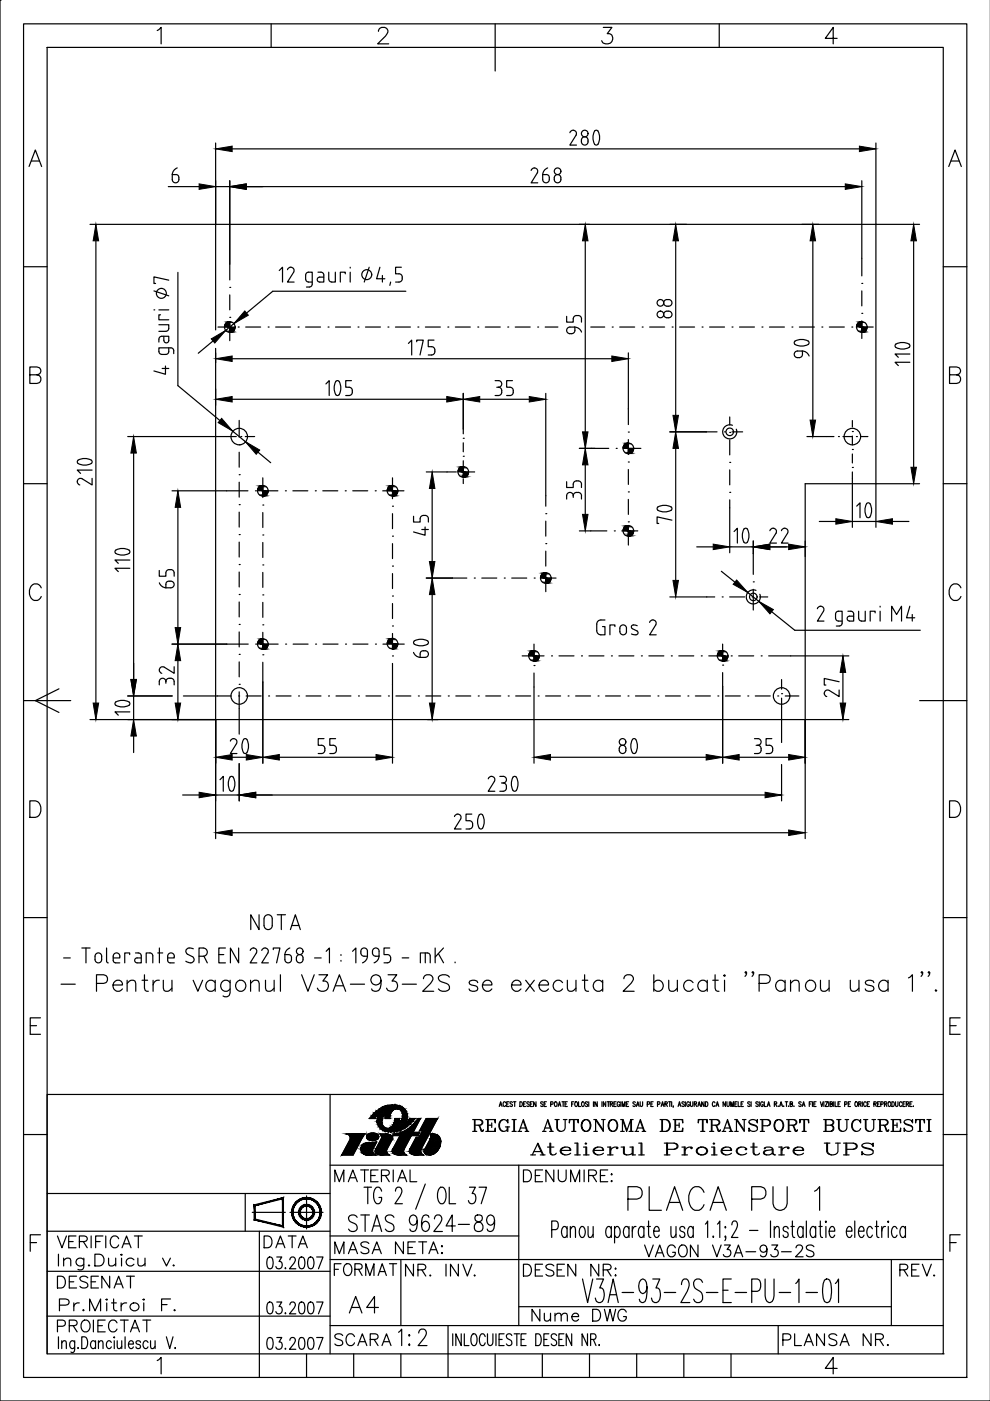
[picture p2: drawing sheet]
<svg xmlns="http://www.w3.org/2000/svg" width="210mm" height="297mm" viewBox="0 0 210 297" stroke-linecap="round" stroke-linejoin="round" font-family="sans-serif">
<defs><g id="words">
<g font-size="10.1">
<text x="119.6" y="33.5">280</text>
<text x="173.9" y="79" transform="rotate(-90 173.9 79)">90</text>
<text x="65.3" y="86.4">105</text>
<text x="21.9" y="104.4" transform="rotate(-90 21.9 104.4)">210</text>
<text x="177.8" y="112.5">10</text>
<text x="144.6" y="114.3" transform="rotate(-90 144.6 114.3)">70</text>
<text x="151.7" y="117.8">10</text>
<text x="93.1" y="142.5" transform="rotate(-90 93.1 142.5)">60</text>
<text x="45.5" y="162.3">20</text>
<text x="128.1" y="162.3">80</text>
<text x="42.7" y="170.4">10</text>
<text x="102.3" y="170.4">230</text>
<text x="95.2" y="178.5">250</text>
</g>
<g font-size="9.7">
<text x="195.1" y="79.7" transform="rotate(-90 195.1 79.7)">110</text>
<text x="29.6" y="123.5" transform="rotate(-90 29.6 123.5)">110</text>
<text x="29.6" y="155.6" transform="rotate(-90 29.6 155.6)">10</text>
</g>
<text font-size="8.8" x="131.9" y="257.9">PLACA PU 1</text>
<g font-size="7.1">
<text x="72.7" y="262.5">STAS 9624-89</text>
<text x="72.7" y="279.8">A4</text>
<text x="83.3" y="286.5">1:2</text>
</g>
<g font-size="6.6">
<text x="111.5" y="39.9">268</text>
<text x="143.2" y="68.4" transform="rotate(-90 143.2 68.4)">88</text>
<text x="85.4" y="76.6">175</text>
<text x="124.2" y="73.7" transform="rotate(-90 124.2 73.7)">95</text>
<text x="103.7" y="85">35</text>
<text x="124.2" y="106.9" transform="rotate(-90 124.2 106.9)">35</text>
<text x="91.7" y="114.7" transform="rotate(-90 91.7 114.7)">45</text>
<text x="161.9" y="116.4">22</text>
<text x="37.7" y="125.9" transform="rotate(-90 37.7 125.9)">65</text>
<text x="37.7" y="146.4" transform="rotate(-90 37.7 146.4)">32</text>
<text x="178.9" y="148.9" transform="rotate(-90 178.9 148.9)">27</text>
<text x="66.3" y="160.9">55</text>
<text x="158.7" y="160.9">35</text>
<text x="51.9" y="198.3">NOTA</text>
</g>
<text font-size="6.2" x="10.9" y="274.5">DESENAT</text>
<g font-size="5.7">
<text x="99.1" y="240.9">REGIA AUTONOMA DE TRANSPORT BUCURESTI</text>
<text x="69.8" y="251.9">MATERIAL</text>
<text x="109.7" y="251.9">DENUMIRE:</text>
<text x="111.1" y="246.2">Atelierul Proiectare UPS</text>
<text x="10.9" y="265.6">VERIFICAT</text>
<text x="54.7" y="265.6">DATA</text>
<text x="69.8" y="267.1">MASA NETA:</text>
<text x="135.5" y="267.8">VAGON V3A-93-2S</text>
<text x="69.5" y="271.6">FORMAT</text>
<text x="84.7" y="271.6">NR. INV.</text>
<text x="109.7" y="271.6">DESEN NR:</text>
<text x="189.4" y="271.6">REV.</text>
<text x="11.3" y="279">Pr.Mitroi F.</text>
<text x="111.5" y="281.2">Nume DWG</text>
<text x="10.9" y="283.6">PROIECTAT</text>
<text x="69.8" y="286.5">SCARA</text>
<text x="164.7" y="286.5">PLANSA NR.</text>
</g>
</g></defs>
<!-- layer: 0 -->
<g fill="none" stroke="#000" stroke-width=".25">
<path d="M0 .1h.1M0 .1v296.9h210M5 5.1h200v286.9h-200zM10 10.1h190v276.9h-190zM33.3 6.5l.9-.7v3.5M57.5 5.1v5M80.2 6.6a.87 .87 0 0 1 .7-.8h.7a.85 .85 0 0 1 .5 1.3l-2 2.2h2.3M105 5.1v10M127.9 5.8h1.8l-1 1.3a1.12 1.12 0 0 1 1.2 1.3 1.12 1.12 0 0 1-1.5 .9l-.5-.2-.3-.5M152.5 5.1v5M177.5 8.1h-2.5l1.7-2.3v3.5M6.2 35.3l1.3-3.5 1.3 3.5"/>
<path d="M6.7 34.1h1.6M201.2 35.3l1.3-3.5 1.3 3.5M201.7 34.1h1.6M5 56.6h5M35.8 59.4l-3.2-.7v1.4h.4M37.7 57.7v24.1l19.7 16.3M59.2 57.4l.7-.7v3.1M61 57.2a.71 .71 0 0 1 .9-.5 .71 .71 0 0 1 .4 1l-1.4 2.1h1.5M66.2 59.8h-.8a.63 .63 0 0 1-.6-.6v-.9a.61 .61 0 0 1 .6-.6h.8v2.5a.61 .61 0 0 1-.6 .7h-.6M67.4 57.7h.6a.61 .61 0 0 1 .7 .6v1.5h-.9a.52 .52 0 0 1-.5-.5 .52 .52 0 0 1 .5-.5h.9M69.7 57.7v1.5a.61 .61 0 0 0 .6 .6h.8v-2.1M73.2 58.1v-.4h-1v2.1"/>
<path d="M74.3 56.7v.1M74.3 57.7v2.1M78.3 56.7l-1.1 3.1M80.5 56.7l-.6 2.4h1.7M81.1 58.4v1.4M82.8 59.8l-.1 .7M85.1 56.7h-1.2v1.4l.7-.1a.9 .9 0 0 1 .7 .9 .9 .9 0 0 1-.7 .9h-.7M200 56.6h5M6.3 79.5h1.5l.5-.2a.82 .82 0 0 0 0-1.3l-.5-.2h-1.5v3.5h1.5a.92 .92 0 0 0 .9-.9 .92 .92 0 0 0-.9-.9M32.6 65.7h.2M32.6 61.7l3.2 1M33.7 68.9h2.1v.7a.61 .61 0 0 1-.6 .6"/>
<path d="M33.7 70.2h1.5M33.7 65.7h2.1M34 66.7h-.3v1.1h2.1M34.4 78.1h1.4M34.7 71.3v.9a.52 .52 0 0 0 .6 .5 .52 .52 0 0 0 .5-.5v-.9h-1.5a.61 .61 0 0 0-.6 .6v.6M35.1 77.6v1.8l-2.5-.7M35.8 73.8v.7a.61 .61 0 0 1-.6 .6M36.2 73.8h-2.5v.7a.63 .63 0 0 0 .6 .6h.9M36.2 73.8a.61 .61 0 0 1 .6 .6v.6M45.7 70v-22.4h140v55h-15v50h-125v-78.7M86.1 61.8h-28.3l-15.8 13.1M201.3 79.5h1.5l.5-.2a.82 .82 0 0 0 0-1.3l-.5-.2h-1.5v3.5h1.5a.92 .92 0 0 0 .9-.9 .92 .92 0 0 0-.9-.9"/>
<path d="M48.1 92.6h2M51.1 92.6h.1M52 92.6h2M98.2 96.7h.1M98.2 92.9h.1M98.2 90.9v1.1M98.2 93.9v1.9M98.2 97.7v1.9M175.3 92.6h1.5M177.8 92.6h.1M178.7 92.6h1.9M180.7 91.5h.1"/>
<path d="M180.7 95.3h.1M180.7 99.1h.1M180.7 89.2v1.3M180.7 92.4v1.9M180.7 96.3v1.9M181.6 92.6h.1M182.5 92.6h1.5M5 102.5h5M94.8 100.1h2M97.7 100.1h.1M98.2 100.5h.1M98.2 101.5v1"/>
<path d="M98.7 100.1h1.9M180.7 100.1v1.3M200 102.5h5M8.7 124.6a1.29 1.29 0 0 0-1.4-.8 1.29 1.29 0 0 0-1.1 1.3 1.62 1.62 0 0 0 1.7 2.2l.7-.5 .1-.3M128.3 131.5l-.9-.1a.87 .87 0 0 0-.9 .9v1.4a.87 .87 0 0 0 .9 .9h.9v-1.8h-.6M130.4 132.8v-.3h-1.1v2.1M131.6 132.7a.7 .7 0 0 1 .8-.2 .7 .7 0 0 1 .4 .7v.7a.7 .7 0 0 1-.7 .7 .7 .7 0 0 1-.7-.7v-.7zM135.1 132.7l-.5-.2a.49 .49 0 0 0-.7 .5l.2 .3 .9 .5a.47 .47 0 0 1 .2 .6 .47 .47 0 0 1-.6 .2l-.7-.2M137.7 132a.71 .71 0 0 1 1-.5 .71 .71 0 0 1 .3 1l-1.3 2.1h1.4M152.9 121.1l15.6 12.5h26.6M173.3 129.1a.71 .71 0 0 1 1-.5 .71 .71 0 0 1 .3 1l-1.3 2.1h1.4M178.6 132.1a.61 .61 0 0 1-.7 .6h-.6"/>
<path d="M178.6 131.7h-.8a.63 .63 0 0 1-.6-.6v-.9a.61 .61 0 0 1 .6-.6h.8v2.5M179.8 129.6h.6a.61 .61 0 0 1 .6 .6v1.5h-.9a.53 .53 0 0 1-.5-.5 .53 .53 0 0 1 .5-.6M180.1 130.6h.9M182.1 129.6v1.5a.61 .61 0 0 0 .6 .6h.8v-2.1M185.5 129.9v-.3h-1v2.1M186.6 128.5v.2M186.6 129.6v2.1M189.1 131.7v-3.2l1 1.8 1-1.8v3.2M192.9 128.5l-.7 2.5h1.8M193.4 130.3v1.4M203.7 124.6a1.28 1.28 0 0 0-1.4-.8 1.28 1.28 0 0 0-1.1 1.3 1.61 1.61 0 0 0 1.7 2.2l.3-.2 .5-.6M5 148.5h10"/>
<path d="M12.5 146l-5 2.5 5 2.6M165.7 147.1h.1M165.7 144.1v2M165.7 148v2.1M195 148.5h10M6.3 169.8h1.2a1.87 1.87 0 0 1 1.2 1.7 1.87 1.87 0 0 1-1.2 1.8h-1.2zM201.3 169.8h1.2a1.87 1.87 0 0 1 1.2 1.7 1.87 1.87 0 0 1-1.2 1.8h-1.2zM5 194.5h5M200 194.5h5M6.4 217.5h1.3M8.6 215.8h-2.2v3.5h2.2M13.5 203.1h1.4"/>
<path d="M17.3 201h1.8M18.2 201v3.1M20.4 202.2a.7 .7 0 0 1 .7-.1 .7 .7 0 0 1 .5 .6v.7a.7 .7 0 0 1-.7 .7 .7 .7 0 0 1-.7-.6v-.8zM22.6 201v2.8l.3 .3M24 203.1h1.4a.74 .74 0 0 0-.5-1 .74 .74 0 0 0-.9 .6l.1 1.2 .4 .2h.9M27.5 202.4v-.4h-1.1v2.1M28.7 202h.6M29.1 203.1h.9M29.1 203.1a.52 .52 0 0 0-.5 .5 .52 .52 0 0 0 .5 .5M29.3 202a.61 .61 0 0 1 .7 .7v1.4h-.9M31 204.1v-2.1h.8a.61 .61 0 0 1 .6 .7v1.4M33.4 202h1.1"/>
<path d="M33.8 201v3.1M35.5 203.1h1.4a.74 .74 0 0 0-.4-1 .74 .74 0 0 0-1 .6l.1 1.2 .5 .2M36.1 204.1h.8M41 201.2a.9 .9 0 0 0-1.1-.2 .9 .9 0 0 0-.4 1l.3 .3 1 .5a.76 .76 0 0 1 .2 1.1 .76 .76 0 0 1-1.1 .1l-.5-.2M42.2 202.7h.9a.87 .87 0 0 0 .9-.8 .87 .87 0 0 0-.9-.9h-.9v3.1M43.2 202.7l.8 1.4M46.4 202.4h1M47.8 201h-1.4v3.1h1.4M50.6 201v3.1l-1.7-3.1v3.1M53 201.5a.71 .71 0 0 1 1-.5 .71 .71 0 0 1 .3 1.1l-1.3 2h1.5M55.5 201.5a.71 .71 0 0 1 1-.5 .71 .71 0 0 1 .3 1.1l-1.3 2h1.4M57.9 201.3v-.3h1.5l-.8 3.1"/>
<path d="M60.4 202.4h.7a.86 .86 0 0 1 .7 1 .86 .86 0 0 1-1 .7l-.3-.4zM61.5 201a1.59 1.59 0 0 0-1.1 1.4M63 202.6a.84 .84 0 0 1 1.3 .4 .84 .84 0 0 1-.8 1.1 .91 .91 0 0 1-.7-.6 .91 .91 0 0 1 .2-.9zM66.7 203.1h1.4M69.2 201.7l.6-.7v3.1M72.3 202.4v.2M72.3 203.6v.2M74.8 201.7l.6-.7v3.1M77.9 202.7h-.7a.86 .86 0 0 1-.7-.9 .86 .86 0 0 1 1-.8l.2 .2a2.08 2.08 0 0 1-.8 2.9M80.4 202.7h-.7a.86 .86 0 0 1-.7-.9 .86 .86 0 0 1 1-.8l.2 .2a2.09 2.09 0 0 1-.9 2.9M82.6 201h-1.2v1.4h.7a.9 .9 0 0 1 .7 .9 .9 .9 0 0 1-.7 .8h-.7M85.3 203.1h1.4"/>
<path d="M89.1 204.1v-2.1h1.5a.61 .61 0 0 1 .6 .7v1.4M90.2 202v2.1M92.3 201v3.1M92.9 202.2l1.1 1.9M94 201l-1.7 1.9M96.5 204v.1M201.4 217.5h1.3M203.6 215.8h-2.2v3.5h2.2M70 232v55M78.3 237.1h1.2M79.3 236l-.3 .3M79.9 237.6a2.37 2.37 0 0 0 2 2.3"/>
<path d="M80.4 236.2l-.3 .7-.1 .7M81.1 237.1a1.37 1.37 0 0 0 0 1.5 1.37 1.37 0 0 0 1.4 .6l.4-.2M81.8 236.2l-.1 .9h.9v-.2M82.6 236.7v.2M82.6 236.7h.1M82.7 236.3l-.1 .4M82.9 236l-.2 .3M83 235.8l-.1 .2M83.4 238.4l-.5 .6M83.6 238l-.2 .4M83.6 238h.1M83.6 237.9v.1"/>
<path d="M83.7 237.3v-.2h1l-.2 1M83.7 237.3l-.1 .6M83.8 235.1l-.8 .7M84.4 235.1l.3 .1M84.4 235.1h-.6M84.7 235.2l.6 .6M85.3 235.8l.1 .7-.1 .6M85.5 234.9a5 5 0 0 0-4.8 0M85.5 234.9l.7 .8M85.7 239.8l-1 .4-1.4 .2M86.2 235.7l.2 .6M86.4 236.3l-.1 1.1-.4 .7"/>
<path d="M86.8 237.1h1.3M87.6 237.8h-.1M88.2 237.7a.91 .91 0 0 1 .9-.6l-1.5 3h1.4l-.4 .7h-1.4l-1.6 3a.78 .78 0 0 0 .6 1.1h-1.7a1 1 0 0 1-1.2-1.2l1.5-2.9h-1.4M88.2 237.7l-1.2 1.2M90.3 237.1h2.5l-3.6 6.7a.79 .79 0 0 0 .6 1.1h-1.7a1.01 1.01 0 0 1-1.2-1.2l1.3-2.6h.6l.8-1.4h-.6zM105.9 234.6l.3-1 .2 1M106 234.3h.3M107.2 233.8a.29 .29 0 0 0-.3-.2 .29 .29 0 0 0-.2 .4v.2a.29 .29 0 0 0 .2 .4 .29 .29 0 0 0 .3-.2M107.4 234.1h.3M107.9 233.6h-.5v1M108.6 233.7l-.1-.1-.4 .1 .1 .3 .4 .2a.27 .27 0 0 1-.1 .4 .27 .27 0 0 1-.4-.2M108.9 233.6h.5"/>
<path d="M109.1 233.6v1M110.2 233.6a.5 .5 0 0 1 .6 .5 .5 .5 0 0 1-.6 .5zM111 234.1h.3M111.5 233.6h-.5v1M112.2 233.7l-.2-.1-.3 .1 .1 .3 .3 .2a.27 .27 0 0 1 0 .4 .27 .27 0 0 1-.4-.2M112.4 234.1h.3M112.9 233.6h-.5v1M113.6 233.6v1l-.5-1v1M115.1 233.7l-.1-.1-.4 .1 .1 .3 .3 .1a.27 .27 0 0 1 .1 .5 .27 .27 0 0 1-.5-.2M115.4 234.1h.3M115.8 233.6h-.4v1M116.8 234.1h.4v-.5h-.4v1"/>
<path d="M117.7 233.6h.1a.48 .48 0 0 1 .3 .5 .48 .48 0 0 1-.4 .4l-.2-.3zM118.3 234.6l.3-1 .3 1M118.4 234.3h.4M119.1 233.6h.6M119.4 233.6v1M119.8 234.1h.3M120.3 233.6h-.5v1M121.2 234.1h.3M121.7 233.6h-.5v1M122 233.6h.1a.48 .48 0 0 1 .4 .5 .48 .48 0 0 1-.5 .4l-.1-.3zM122.7 233.6v1h.4M123.4 233.6h.1a.48 .48 0 0 1 .4 .5 .48 .48 0 0 1-.5 .4l-.1-.3z"/>
<path d="M124.6 233.7l-.2-.1-.3 .1 .1 .3 .3 .2a.27 .27 0 0 1 0 .4 .27 .27 0 0 1-.4-.2M124.8 233.6v1M125.8 233.6v1M126.6 233.6v1l-.5-1v1M127.6 233.6v1M128.4 233.6v1l-.5-1v1M128.7 233.6h.5M129 233.6v1M129.4 234.1l.4-.1v-.4h-.4v1M129.6 234.1l.3 .5M130.2 234.1h.3M130.6 233.6h-.4v1"/>
<path d="M131.4 233.8a.29 .29 0 0 0-.3-.2 .29 .29 0 0 0-.2 .4v.2a.29 .29 0 0 0 .2 .4 .29 .29 0 0 0 .3-.4h-.2M131.6 233.6v1M131.9 234.6v-1l.3 1 .3-1v1M132.8 234.1h.3M133.3 233.6h-.5v1M134.7 233.7l-.2-.1-.3 .1 .1 .3 .3 .2a.27 .27 0 0 1 0 .4 .27 .27 0 0 1-.4-.2M134.9 234.6l.3-1 .3 1M135 234.3h.4M135.7 233.6v.7l.3 .3 .2-.3v-.7M137.2 234.1h.5v-.4l-.5-.1v1M138 234.1h.3M138.5 233.6h-.5v1"/>
<path d="M139.4 234.1h.4v-.5h-.4v1M140.2 234.6l.3-1 .3 1M140.3 234.3h.4M141 234.1l.4-.1v-.4h-.4v1M141.2 234.1l.3 .5M141.8 233.6h.5M142 233.6v1M142.4 233.6v1M143.8 234.6l.3-1 .3 1M143.9 234.3h.4M145.1 233.7l-.2-.1-.3 .1 .1 .3 .3 .2a.27 .27 0 0 1 0 .4 .27 .27 0 0 1-.4-.2M145.3 233.6v1"/>
<path d="M146.2 233.8a.29 .29 0 0 0-.4-.2 .29 .29 0 0 0-.2 .4v.2a.29 .29 0 0 0 .3 .4 .29 .29 0 0 0 .3-.4h-.2M146.4 233.6v.7l.2 .3 .3-.3v-.7M147.2 234.1l.4-.1v-.4h-.4v1M147.4 234.1l.3 .5M148 234.6l.3-1 .2 1M148.1 234.3h.3M149.3 233.6v1l-.5-1v1M149.6 233.6a.5 .5 0 0 1 .5 .5 .5 .5 0 0 1-.5 .5zM151.6 233.8a.29 .29 0 0 0-.4-.2 .29 .29 0 0 0-.2 .4v.2a.29 .29 0 0 0 .2 .4 .29 .29 0 0 0 .4-.2M151.8 234.6l.3-1 .3 1M151.9 234.3h.4M153.8 233.6v1l-.5-1v1"/>
<path d="M154.1 233.6v.7l.2 .3 .3-.2v-.8M154.9 234.6v-1l.3 1 .3-1v1M155.8 234.1h.3M156.3 233.6h-.5v1M156.5 233.6v1h.5M157.1 234.1h.3M157.6 233.6h-.5v1M159 233.7l-.1-.1-.4 .1 .1 .3 .4 .2a.27 .27 0 0 1-.1 .4 .27 .27 0 0 1-.4-.2M159.3 233.6v1M160.8 233.7l-.2-.1-.3 .1v.3l.4 .2a.27 .27 0 0 1-.1 .4 .27 .27 0 0 1-.3-.2M161 233.6v1M161.8 233.8a.29 .29 0 0 0-.3-.2 .29 .29 0 0 0-.2 .4v.2a.29 .29 0 0 0 .3 .4 .29 .29 0 0 0 .2-.4h-.2"/>
<path d="M162.1 233.6v1h.4M162.7 234.6l.3-1 .3 1M162.8 234.3h.4M164.2 234.1l.4-.1v-.4h-.4v1M164.4 234.1l.3 .5M165.3 234.6l.3-1 .3 1M165.4 234.3h.4M166.5 233.6h.5M166.8 233.6v1M167.5 234.1l.5-.1v-.3l-.5-.1v1l.5-.1v-.3l-.1-.1M169.9 233.7l-.2-.1-.3 .1v.3l.4 .2a.27 .27 0 0 1 0 .4 .27 .27 0 0 1-.4-.2M170.1 234.6l.3-1 .3 1"/>
<path d="M170.2 234.3h.4M171.6 234.1h.3M172.1 233.6h-.5v1M172.3 233.6v1M172.6 234.1h.2M173 233.6h-.4v1M173.9 233.6l.3 1 .3-1M174.7 233.6v1M175 233.6h.5l-.5 1h.5M175.7 233.6v1M176 234.1l.4-.1 .1-.3-.5-.1v1l.5-.1v-.3l-.2-.1M176.8 233.6v1"/>
<path d="M177.1 233.6v1h.4M177.7 234.1h.3M178.2 233.6h-.5v1M179.1 234.1h.4v-.5h-.4v1M179.9 234.1h.2M180.3 233.6h-.4v1M181.4 233.6h.1a.48 .48 0 0 1 .4 .5 .48 .48 0 0 1-.5 .4l-.1-.3zM182.1 234.1l.4-.1v-.3l-.4-.1v1M182.3 234.1l.3 .5M182.8 233.6v1M183.7 233.8a.29 .29 0 0 0-.4-.2 .29 .29 0 0 0-.2 .4v.2a.29 .29 0 0 0 .2 .4 .29 .29 0 0 0 .4-.2M183.9 234.1h.3"/>
<path d="M184.4 233.6h-.5v1M185.3 234.1l.4-.1v-.4h-.4v1M185.5 234.1l.3 .5M186.1 234.1h.3M186.5 233.6h-.4v1M186.8 234.1h.4v-.4l-.4-.1v1M187.5 234.1l.5-.1v-.3l-.5-.1v1M187.8 234.1l.2 .5M188.4 233.6h.1a.48 .48 0 0 1 .4 .5 .48 .48 0 0 1-.5 .4l-.1-.3zM189.1 233.6a.5 .5 0 0 1 .5 .5 .5 .5 0 0 1-.5 .5zM189.9 233.6v.7l.2 .3 .3-.2v-.8M191.2 233.8a.29 .29 0 0 0-.3-.2 .29 .29 0 0 0-.2 .4v.2a.29 .29 0 0 0 .2 .4 .29 .29 0 0 0 .3-.2"/>
<path d="M191.5 234.1h.2M191.9 233.6h-.4v1M192.2 234.1l.4-.1v-.3l-.4-.1v1M192.4 234.1l.3 .5M192.9 234.1h.3M193.4 233.6h-.5v1M200 232h-190v55M5 240.5h5M10 253h60M52 253v8M53.5 257h7M61.5 257h7"/>
<path d="M65 253.5v7M70 247h130M73.3 240.4h4.1M76.9 241.1l-2 3.8h-2.4l1.7-3.2M77.7 242.3l2.2-.2-.7 1.3M77.7 242.3a1.29 1.29 0 0 0-1.2 1.3 1.29 1.29 0 0 0 1.3 1.3h2l-.7-.4M78 251.7v3.5M80.5 240.4h1.4M80.5 240.4l.3 .3 .1 .5-1.3 2.5a1.01 1.01 0 0 0 1.2 1.2h1.8a.81 .81 0 0 1-.6-1.1l1.1-2.2M80.9 252.5a.79 .79 0 0 0-.4-.7 .79 .79 0 0 0-.8 .1 2.61 2.61 0 0 0 .2 3.3 .97 .97 0 0 0 1-1.3h-.6M83.9 252.5l.1-.5a.76 .76 0 0 1 1.1-.1 .76 .76 0 0 1 0 1.1l-1.4 2.2h1.6M90.2 251l-2.1 5.4"/>
<path d="M91.2 240.4a1.82 1.82 0 0 1 1.9 .7 1.82 1.82 0 0 1 .2 2M91.2 241.5l-1.2 2.3a.91 .91 0 0 0 .3 1 .91 .91 0 0 0 1 .1 2.54 2.54 0 0 0 2-1.8M93.2 251.9l.2-.2a.87 .87 0 0 1 1.1 .8 2.45 2.45 0 0 1-.6 2.7 .87 .87 0 0 1-1-.8 2.84 2.84 0 0 1 .3-2.5zM95.2 251.7v3.5h1.4M99.5 251.7h1.3l-.7 1.3h.3a1.33 1.33 0 0 1-.2 2.2 .71 .71 0 0 1-.9-.7M101.6 251.7h1.6l-1.2 3.5M110 247v34M137.5 258.9v2.8l.1 .5 .4 .2M149.6 259.5l.4-.6v3.5M152.1 259.5l.5-.6v3.5M155.2 259.7l.2-.7 .6-.1a1.3 1.3 0 0 1 .1 1.8l-1 1.7h1.4M163.4 258.9v3.5"/>
<path d="M168 258.9v2.8l.1 .5 .4 .2M171 258.9v3.5M173.9 258.9v2.8l.1 .5 .4 .2M181.2 258.9v3.5M185.9 258.9v2.8l.1 .5 .4 .2M188.3 258.9v.3zM200 240.5h5M6.4 263.5h1.3M8.6 261.8h-2.2v3.5M10 279h60M10 269.5h60M10 261h60"/>
<path d="M12.4 265.9v2.5M13.5 267.2a1.02 1.02 0 0 1 1.4-.3l.1 1.5M13.5 266.7v1.7M17.8 266.7v2a.77 .77 0 0 1-1.3 .4M17.8 267.1a.9 .9 0 0 0-1.4-.2 .9 .9 0 0 0 0 1.4 .9 .9 0 0 0 1.4-.2M20.1 265.9h1a1.28 1.28 0 0 1 1 1.3 1.28 1.28 0 0 1-1 1.2h-1zM23 266.7l.2 1.6a1.02 1.02 0 0 0 1.3-.4M24.5 266.7v1.7M25.8 266.7v1.7M28.4 267.1a.9 .9 0 0 0-1.4-.2 .9 .9 0 0 0 0 1.4 .9 .9 0 0 0 1.4-.2M29.2 266.7l.2 1.6a1.02 1.02 0 0 0 1.3-.4M30.7 266.7v1.7"/>
<path d="M34.5 266.7l.8 1.7 .8-1.7M36.8 268.2l-.1 .1 .1 .1 .2-.1M55 261v31M56.9 266.6l.4-.1a1.22 1.22 0 0 1 .6 1.4l-.3 1-.5 .1a1.2 1.2 0 0 1-.5-1.4zM56.9 276.2l.4-.1a1.22 1.22 0 0 1 .6 1.4l-.3 .9-.5 .2a1.2 1.2 0 0 1-.5-1.5zM58.7 266.5h1l-.5 1a.74 .74 0 0 1 .6 1.1 .74 .74 0 0 1-1.3-.1M58.7 276.1h1l-.5 .9a.74 .74 0 0 1 .6 1.1 .74 .74 0 0 1-1.3 0M60.5 268.8v.2l.1-.1M60.5 278.3v.3l.1-.2M61.5 267.1l.1-.4 .3-.2h.3l.3 .2a.9 .9 0 0 1-.2 1.1l-.9 1.2h1.3M61.5 276.7l.1-.4 .3-.2h.3l.3 .2a.9 .9 0 0 1-.2 1.1l-.9 1.2h1.3M63.6 266.6l.5-.1a1.2 1.2 0 0 1 .5 1.4l-.2 1-.5 .1a1.21 1.21 0 0 1-.6-1.4z"/>
<path d="M63.6 276.2l.5-.1a1.2 1.2 0 0 1 .5 1.4l-.2 .9-.5 .2a1.22 1.22 0 0 1-.6-1.5zM65.5 266.6l.5-.1a1.47 1.47 0 0 1 .5 2l-.2 .4-.5 .1a1.2 1.2 0 0 1-.6-1.4zM65.5 276.2l.5-.1a1.48 1.48 0 0 1 .5 2l-.2 .3-.5 .2a1.2 1.2 0 0 1-.6-1.5zM67.1 266.5h1.4l-1 2.5M67.1 276.1h1.4l-1 2.5M70 267h130M70 262.1h40M85 267v14M110 277h79M117 260.7h.9a1.06 1.06 0 0 0 0-1.8h-.9v3.5M120.2 260.5l-.4-.5h-.3a1.59 1.59 0 0 0 0 2.4h.3l.4-.5M120.2 260v2.4"/>
<path d="M120.9 260.7l.5-.7 .5 .2 .1 2.2M120.9 260v2.4M123.1 260.2l.5-.2a1.59 1.59 0 0 1 0 2.4h-.3a1.67 1.67 0 0 1-.2-2.2zM123.5 271.2l1.1 5 1.1-5M124.7 260l.1 2.2 .5 .2 .5-.7M125.8 260v2.4M126.5 271.2h1.5l-.8 1.9h.4a2.31 2.31 0 0 1 .1 2.8 .87 .87 0 0 1-1 .2 .87 .87 0 0 1-.5-.9M128.9 276.2l1.1-5 1.1 5M129.3 274.5h1.4M129.6 260.5l-.4-.5h-.3a1.59 1.59 0 0 0 0 2.4h.3l.4-.5M129.6 260v2.4M130.3 260.5l.4-.5h.3a1.61 1.61 0 0 1 0 2.4h-.3l-.4-.5"/>
<path d="M130.3 260v3.5M131.9 274h2.4M133.4 260.5l-.4-.5h-.3a1.59 1.59 0 0 0 0 2.4h.3l.4-.5M133.4 260v2.4M134.1 260v2.4M134.8 260l-.4 .2-.3 .8M136.5 260.5l-.4-.5h-.3a1.61 1.61 0 0 0 0 2.4h.3l.4-.5M136.5 260v2.4M137.2 272.8l-.4 1.2-.6 .3a1.88 1.88 0 0 1 0-3.1l.6 .2a5.6 5.6 0 0 1 0 4.5l-.7 .3-.4-.3-.1-.4M138.4 271.2h1.5l-.8 1.9h.4a2.32 2.32 0 0 1 .1 2.8 .88 .88 0 0 1-1 .2 .88 .88 0 0 1-.5-.9M138.6 261h1.2a.76 .76 0 0 0-.7-1 1.61 1.61 0 0 0 0 2.4h.3l.4-.5M140.8 274h2.5"/>
<path d="M142.3 260v2.2l.5 .2 .5-.7M143.3 260v2.4M144.5 272.4a1 1 0 0 1 1.1-1.2 1.51 1.51 0 0 1 .4 1.9l-1.6 3.1h1.9M145.2 260.5l-.1-.3-.3-.2-.6 .2v.7l.7 .3a.61 .61 0 0 1 .2 .9 .61 .61 0 0 1-.9 .1l-.1-.3M147 260.5l-.4-.5h-.3a1.59 1.59 0 0 0 0 2.4h.3l.4-.5M147 260v2.4M149 271.9a1.03 1.03 0 0 0-1.5-.6 1.03 1.03 0 0 0-.3 1.5l.4 .5a1.7 1.7 0 0 1 1.1 2.6 .97 .97 0 0 1-1.6-.4M149.8 274h2.4M153.3 273.6h1.1M155 271.2h-1.7v5h1.7M155.9 274h2.4M159.4 273.8h1.2a1.55 1.55 0 0 0 0-2.6h-1.2v5"/>
<path d="M162.2 271.2v3.5l.2 .8 .2 .4 .4 .3 .7-.3 .3-.4 .1-.8v-3.5M164.2 260.7l.4-.7 .5 .2 .1 2.2M164.2 260v2.4M165.2 274h2.4M167.1 260.5l-.1-.3-.3-.2-.6 .2v.7l.7 .3a.61 .61 0 0 1 .2 .9 .61 .61 0 0 1-.9 .1l-.1-.3M168.7 272.1l.7-.9v5M170.3 260.5l-.4-.5h-.3a1.61 1.61 0 0 0 0 2.4h.3l.4-.5M170.3 260v2.4M170.9 274h2.4M172.9 260.5l-.4-.5h-.3a1.61 1.61 0 0 0 0 2.4h.3l.4-.5M172.9 260v2.4M174.8 271.4l.4-.2 .7 .2a6.4 6.4 0 0 1 0 4.5l-.4 .3-.7-.3a6.3 6.3 0 0 1 0-4.5z"/>
<path d="M175.1 260v2.4M175.8 261h1.2v-.3a.64 .64 0 0 0-.7-.7 1.59 1.59 0 0 0 0 2.4h.3l.4-.5M177.1 272.1l.7-.9v5M179.5 261h1.1a.76 .76 0 0 0-.7-1 1.59 1.59 0 0 0 0 2.4h.3l.4-.5M182 261h1.2a.76 .76 0 0 0-.7-1 1.59 1.59 0 0 0 0 2.4h.3l.4-.5M185 260.5l-.4-.5h-.3a1.59 1.59 0 0 0 0 2.4h.3l.4-.5M185.6 260h.7M187 260v2.4M187.7 260l-.4 .2-.3 .8M188.3 260v2.4M189 267v14M190.2 260.5l-.4-.5h-.3a1.59 1.59 0 0 0 0 2.4h.3l.4-.5"/>
<path d="M192 260.5l-.4-.5h-.3a1.59 1.59 0 0 0 0 2.4h.3l.4-.5M192 260v2.4M201.4 263.5h1.3M203.6 261.8h-2.2v3.5M12.4 283.4v2.5M13.1 284.7l.4-.4 .5 .1 .1 1.5M13.1 284.3v1.6M15.8 284.3l-.1 2.2-.2 .3-.5-.2M15.8 284.6l-.3-.3a.84 .84 0 0 0-.7 .8 .84 .84 0 0 0 .7 .8l.3-.3M16.5 285.7v.2l.1-.1M17.3 283.4h.6a1.52 1.52 0 0 1 0 2.5h-.6zM20.3 284.6l-.4-.3a.84 .84 0 0 0-.7 .8 .84 .84 0 0 0 .7 .8l.4-.3"/>
<path d="M20.3 284.3v1.6M20.9 284.7l.4-.4 .4 .1 .1 1.5M20.9 284.3v1.6M23.6 284.6l-.3-.3a.84 .84 0 0 0-.8 .8 .84 .84 0 0 0 .8 .8l.3-.3M24.2 284.3v1.6M24.8 284.3l.1 1.5 .5 .1 .4-.4M25.8 284.3v1.6M26.5 283.4v2.5M27.2 285h1.1v-.3a.48 .48 0 0 0-.3-.4 .48 .48 0 0 0-.5 .1 .91 .91 0 0 0 .4 1.5l.4-.3M29.8 284.6a.51 .51 0 0 0-.5-.4 .51 .51 0 0 0-.5 .4l.3 .4 .4 .1a.49 .49 0 0 1 .2 .7 .55 .55 0 0 1-.9-.2M31.4 284.6l-.4-.3a.84 .84 0 0 0-.7 .8 .84 .84 0 0 0 .7 .8l.4-.3M31.9 284.3l.1 1.5 .4 .1 .5-.4"/>
<path d="M32.9 284.3v1.6M33.3 288.5l.9-.7v3.5M35.3 283.4l.7 2.5 .7-2.5M37.1 285.7v.2l.1-.1M56.9 283.7l.4-.1a1.22 1.22 0 0 1 .6 1.4l-.3 1-.5 .1a1.2 1.2 0 0 1-.5-1.5zM58.7 283.6h1l-.5 .9a.74 .74 0 0 1 .6 1.2 .74 .74 0 0 1-1.3-.1M60.5 285.8v.3l.1-.1M61.5 284.2l.1-.4 .3-.2h.3l.3 .2a.92 .92 0 0 1-.2 1.1l-.9 1.2h1.3M63.6 283.7l.5-.1a1.2 1.2 0 0 1 .5 1.4l-.2 1-.5 .1a1.22 1.22 0 0 1-.6-1.5zM65 287v5M65.5 283.7l.5-.1a1.47 1.47 0 0 1 .5 2l-.2 .4-.5 .1a1.2 1.2 0 0 1-.6-1.5zM67.1 283.6h1.4l-1 2.5"/>
<path d="M70 281h130M75 287v5M85 287v5M95 281v11M96 282.8v2.5M97.8 282.8v2.5l-1.2-2.5v2.5M98.4 282.8v2.5h1M100.2 282.9l.1-.1a1.08 1.08 0 0 1 .8 1.5v.4a.58 .58 0 0 1-.6 .6 .58 .58 0 0 1-.6-.6l-.1-1zM102.9 283.4a.57 .57 0 0 0-.6-.6 .57 .57 0 0 0-.6 .6v1.3a.57 .57 0 0 0 .9 .5l.3-.5M103.4 282.8v2.1a.52 .52 0 0 0 .5 .4 .52 .52 0 0 0 .5-.4l.1-2.1M105 287v5M105.2 282.8v2.5"/>
<path d="M105.8 284h.7M106.9 282.8h-1.1v2.5h1.1M108.5 283.2a.59 .59 0 0 0-.9-.3 .59 .59 0 0 0 .1 1l.5 .2a.63 .63 0 0 1 .2 1 .63 .63 0 0 1-1-.2M109 282.8h1.2M109.6 282.8v2.5M110.5 284h.6M111.5 282.8h-1v2.5h1M113.6 282.8h.6a1.58 1.58 0 0 1 0 2.5h-.6zM115 287v5M115.3 284h.7M116.4 282.8h-1.1v2.5h1.1M118 283.2a.59 .59 0 0 0-.9-.3 .59 .59 0 0 0 .1 1l.5 .2a.63 .63 0 0 1 .3 .9 .63 .63 0 0 1-1 .2l-.1-.3"/>
<path d="M118.5 284h.7M119.6 282.8h-1.1v2.5h1.1M121.2 282.8v2.5l-1.1-2.5v2.5M124.6 282.8v2.5l-1.2-2.5v2.5M125 287v5M125.2 284h.8a.63 .63 0 0 0 .4-.6 .63 .63 0 0 0-.4-.6h-.8v2.5M125.8 284l.6 1.3M127 285.1v.2l.1-.1M135 287v5M145 287v5M155 287v5M177.5 290.1h-2.5l1.7-2.3v3.5"/>
<circle cx="77.8" cy="58.2" r="1.05"/>
<circle cx="34.2" cy="62.2" r="1.05"/>
<circle cx="50.7" cy="92.6" r="1.75"/>
<circle cx="180.7" cy="92.6" r="1.75"/>
<circle cx="50.7" cy="147.6" r="1.75"/>
<circle cx="165.7" cy="147.6" r="1.75"/>
<circle cx="63.5" cy="201.7" r=".7"/>
</g>
<!-- layer: COTE -->
<g fill="none" stroke="#000" stroke-width=".25">
<path d="M35.7 39.6h6.5M36.5 37v1.1a.7 .7 0 0 0 .7 .7 .7 .7 0 0 0 .7-.7M36.5 37l1.1 .1 .3 .2v.4M37.6 35.6a1.59 1.59 0 0 0-1.1 1.4M37.9 37.7v.4M45.7 30.3v17.3h-26.6M45.7 39.6h3M48.7 38.3v17.7M49.2 31.6h133M52.2 39.6h127M182.7 38.3v16.5M185.7 30.3v17.3h9.3"/>
<path d="M20.3 51.1v98M122.8 47.6h2.2M124.1 51.1v40.5M142 47.6h3.5M143.3 51.1v37M170 47.6h3.6M172.3 51.1v38M193.7 51.1v48M45.7 74.8v2.1M49.2 76.1h80.5M133.2 74.8v11.9M27.1 92.6h21"/>
<path d="M28.3 96.1v48M45.7 82.5v3.4M49.2 84.7h45.5M98.2 83.4v7.6M101.7 84.7h10.5M115.7 83.4v21.7M122.8 95.1h3.4M124.1 98.6v10.5M142 91.6h7.8M143.3 95.1v28M155.3 90.2a1.5 1.5 0 0 0-2.1 1.2 1.5 1.5 0 0 0 1.7 1.6 1.5 1.5 0 0 0 1.2-2M171.1 92.6h4.2"/>
<path d="M36.5 104.1h11.6M37.7 107.6v25.5M90.4 100.1h4.4M91.6 103.6v15.5M122.8 112.6h2.5M147.7 115.9h3.5M170.7 114.7v3.3M173.7 110.6h3.5M185.7 102.6h9.3M36.5 136.6h11.6M90.4 122.6h5.5M91.6 126.1v23"/>
<path d="M142 126.6h7.8M160.3 125.2a1.5 1.5 0 0 0-2.1 1.2 1.5 1.5 0 0 0 1.7 1.6 1.5 1.5 0 0 0 1.2-2M167.6 139.1h12.4M19.1 152.6h26.6v25.2M27.1 147.6h9.4M28.3 156.1v3.5M37.7 140.1v9M38.9 147.6h7.2M50.7 150.2v5.5M55.7 144.6v17.2M83.2 145.1v16.7M90.7 152.6h2.2"/>
<path d="M113.2 145.6v16.2M153.2 145.5v16.3M165.7 150.1v7.3M180 152.6h-9.3v25.2M38.7 168.6h3.5M49.2 176.6h118M54.2 168.6h108M59.2 160.6h20.5M116.7 160.6h33M156.7 160.6h10.5M165.7 162.1v7.7"/>
<circle cx="48.7" cy="69.3" r="1.13"/>
<circle cx="182.7" cy="69.3" r="1.13"/>
<circle cx="133.2" cy="95.1" r="1.13"/>
<circle cx="154.7" cy="91.6" r=".8"/>
<circle cx="55.7" cy="104.1" r="1.13"/>
<circle cx="83.2" cy="104.1" r="1.13"/>
<circle cx="98.2" cy="100.1" r="1.13"/>
<circle cx="133.2" cy="112.6" r="1.13"/>
<circle cx="55.7" cy="136.6" r="1.13"/>
<circle cx="113.2" cy="139.1" r="1.13"/>
<circle cx="115.7" cy="122.6" r="1.13"/>
<circle cx="153.2" cy="139.1" r="1.13"/>
<circle cx="159.7" cy="126.6" r=".8"/>
</g>
<g fill="#000" stroke="#000" stroke-width=".21">
<path d="M42.2 39l3.5 .6-3.5 .5zM45.7 31.6l3.5-.6v1.1zM48.7 39.6l3.5-.6v1.1zM179.2 39l3.5 .6-3.5 .5zM182.2 31l3.5 .6-3.5 .5zM20.3 47.6l.6 3.5h-1.2zM124.1 47.6l.6 3.5h-1.2zM143.3 47.6l.5 3.5h-1.1zM172.3 47.6l.6 3.5h-1.1zM193.7 47.6l.6 3.5h-1.2zM48.5 68.2h.2zM48.7 70.4h.4z"/>
<path d="M45.7 76.1l3.5-.6v1.1zM129.7 75.5l3.5 .6-3.5 .5zM182.5 68.2h.2zM182.7 70.4h.4zM28.3 92.6l.6 3.5h-1.2zM45.7 84.7l3.5-.6v1.1zM94.7 84.1l3.5 .6-3.5 .5zM98 99l.2-.1zM98.2 84.7l3.5-.6v1.1zM112.2 84.1l3.5 .6-3.5 .5zM123.5 91.6h1.2l-.6 3.5zM124.1 95.1l.6 3.5h-1.2z"/>
<path d="M133 94l.2-.1zM133.2 96.1h.4zM142.7 88.1h1.1l-.5 3.5zM143.3 91.6l.5 3.5h-1.1zM171.8 89.1h1.1l-.6 3.5zM193.1 99.1h1.2l-.6 3.5zM37.7 104.1l.6 3.5h-1.2zM55.5 103l.2-.1zM55.7 105.1h.4zM83 103l.2-.1zM83.2 105.1h.4zM91 119.1h1.2l-.6 3.5z"/>
<path d="M91.6 100.1l.6 3.5h-1.2zM98.2 101.1h.4zM123.5 109.1h1.2l-.6 3.5zM167.2 115.4l3.5 .5-3.5 .6zM37.1 133.1h1.2l-.6 3.5zM55.5 135.5l.2-.1zM55.7 137.6h.4zM91.6 122.6l.6 3.5h-1.2zM113 138l.2-.1zM115.5 121.5l.2-.1zM115.7 123.6h.4zM142.7 123.1h1.1l-.5 3.5z"/>
<path d="M153 138l.2-.1zM37.1 149.1h1.2l-.6 3.5zM37.7 136.6l.6 3.5h-1.2zM79.7 160l3.5 .6-3.5 .5zM91 149.1h1.2l-.6 3.5zM113.2 140.1h.4zM149.7 160l3.5 .6-3.5 .5zM153.2 140.1h.4zM153.2 160.6l3.5-.6v1.1zM167.2 160l3.5 .6-3.5 .5zM178.1 149.1h1.2l-.6 3.5zM178.7 139.1l.6 3.5h-1.2z"/>
<path d="M45.7 176.6l3.5-.6v1.1zM162.2 168l3.5 .6-3.5 .5zM167.2 176l3.5 .6-3.5 .5z"/>
<path d="M48.5 68.2l.2 .1zM48.3 68.3h.4z"/>
<path d="M48.3 68.3l.4 .1zM48.2 68.4h.5z"/>
<path d="M48.2 68.4l.5 .1zM48 68.5h.7z"/>
<path d="M48 68.5l.7 .1v-.1zM47.9 68.6l.1-.1 .7 .1z"/>
<path d="M47.9 68.6l.8 .2v-.2zM47.9 68.6l.8 .2h-1z"/>
<path d="M47.7 68.8l1 .1v-.1zM47.7 68.8l1 .1h-1z"/>
<path d="M47.7 68.9l1 .2v-.2zM47.7 68.9l1 .2h-1.1z"/>
<path d="M47.6 69.1l1.1 .2v-.2zM47.6 69.1l1.1 .2h-1.1z"/>
<path d="M48.7 70.4h.2zM48.7 70.4h.2z"/>
<path d="M48.7 70.3h.6zM48.7 70.3l.4 .1z"/>
<path d="M48.7 70.2l.6 .1 .1-.1zM48.7 70.2l.6 .1h-.6z"/>
<path d="M48.7 70.1l.7 .1 .2-.1zM48.7 70.1l.7 .1h-.7z"/>
<path d="M48.7 69.9l.9 .2 .1-.2zM48.7 69.9l.9 .2h-.9z"/>
<path d="M48.7 69.7l1 .2 .1-.2zM48.7 69.7l1 .2h-1z"/>
<path d="M48.7 69.5l1.1 .2v-.2zM48.7 69.5l1.1 .2h-1.1z"/>
<path d="M48.7 69.3l1.1 .2v-.2zM48.7 69.3l1.1 .2h-1.1z"/>
<path d="M182.5 68.2l.2 .1zM182.3 68.3h.4z"/>
<path d="M182.3 68.3l.4 .1zM182.1 68.4h.6z"/>
<path d="M182.1 68.4l.6 .1zM182 68.5h.7z"/>
<path d="M182 68.5l.7 .1v-.1zM181.9 68.6l.1-.1 .7 .1z"/>
<path d="M181.9 68.6l.8 .2v-.2zM181.9 68.6l.8 .2h-1z"/>
<path d="M181.7 68.8l1 .1v-.1zM181.7 68.8l1 .1h-1z"/>
<path d="M181.7 68.9l1 .2v-.2zM181.7 68.9l1 .2h-1.1z"/>
<path d="M181.6 69.1l1.1 .2v-.2zM181.6 69.1l1.1 .2h-1.1z"/>
<path d="M182.7 70.4h.2zM182.7 70.4h.2z"/>
<path d="M182.7 70.3h.6zM182.7 70.3l.4 .1z"/>
<path d="M182.7 70.2l.6 .1 .1-.1zM182.7 70.2l.6 .1h-.6z"/>
<path d="M182.7 70.1l.7 .1 .2-.1zM182.7 70.1l.7 .1h-.7z"/>
<path d="M182.7 69.9l.9 .2 .1-.2zM182.7 69.9l.9 .2h-.9z"/>
<path d="M182.7 69.7l1 .2 .1-.2zM182.7 69.7l1 .2h-1z"/>
<path d="M182.7 69.5l1.1 .2v-.2zM182.7 69.5l1.1 .2h-1.1z"/>
<path d="M182.7 69.3l1.1 .2v-.2zM182.7 69.3l1.1 .2h-1.1z"/>
<path d="M98 99h.2zM97.8 99h.4z"/>
<path d="M97.8 99l.4 .1zM97.7 99.1h.5z"/>
<path d="M97.7 99.1l.5 .1v-.1zM97.5 99.2l.2-.1 .5 .1z"/>
<path d="M97.5 99.2l.7 .1v-.1zM97.5 99.2l.7 .1h-.8z"/>
<path d="M97.4 99.3l.8 .2v-.2zM97.4 99.3l.8 .2h-1z"/>
<path d="M97.2 99.5l1 .2v-.2zM97.2 99.5l1 .2h-1z"/>
<path d="M97.2 99.7l1 .2v-.2zM97.2 99.7l1 .2h-1.1z"/>
<path d="M97.1 99.9l1.1 .2v-.2zM97.1 99.9l1.1 .2h-1.1z"/>
<path d="M133 94h.2zM132.8 94h.4z"/>
<path d="M132.8 94l.4 .1zM132.7 94.1h.5z"/>
<path d="M132.7 94.1l.5 .1zM132.5 94.2h.7z"/>
<path d="M132.5 94.2l.7 .1v-.1zM132.5 94.2l.7 .1h-.8z"/>
<path d="M132.4 94.3l.8 .2v-.2zM132.4 94.3l.8 .2h-1z"/>
<path d="M132.2 94.5l1 .2v-.2zM132.2 94.5l1 .2h-1z"/>
<path d="M132.2 94.7l1 .2v-.2zM132.2 94.7l1 .2h-1.1z"/>
<path d="M132.1 94.9l1.1 .2v-.2zM132.1 94.9l1.1 .2h-1.1z"/>
<path d="M133.2 96.1l.2 .1zM133.2 96.2h.2z"/>
<path d="M133.2 96h.6zM133.2 96l.4 .1z"/>
<path d="M133.2 95.9l.6 .1 .1-.1zM133.2 95.9l.6 .1h-.6z"/>
<path d="M133.2 95.8l.7 .1 .2-.1zM133.2 95.8l.7 .1h-.7z"/>
<path d="M133.2 95.6l.9 .2 .1-.2zM133.2 95.6l.9 .2h-.9z"/>
<path d="M133.2 95.4l1 .2 .1-.2zM133.2 95.4l1 .2h-1z"/>
<path d="M133.2 95.3l1.1 .1v-.1zM133.2 95.3l1.1 .1h-1.1z"/>
<path d="M133.2 95.1l1.1 .2v-.2zM133.2 95.1l1.1 .2h-1.1z"/>
<path d="M55.5 103h.2zM55.3 103h.4z"/>
<path d="M55.3 103l.4 .1zM55.2 103.1h.5z"/>
<path d="M55.2 103.1l.5 .1v-.1zM55 103.2l.2-.1 .5 .1z"/>
<path d="M55 103.2l.7 .1v-.1zM54.9 103.3l.1-.1 .7 .1z"/>
<path d="M54.9 103.3l.8 .2v-.2zM54.9 103.3l.8 .2h-1z"/>
<path d="M54.7 103.5l1 .2v-.2zM54.7 103.5l1 .2h-1z"/>
<path d="M54.7 103.7l1 .2v-.2zM54.7 103.7l1 .2h-1.1z"/>
<path d="M54.6 103.9l1.1 .2v-.2zM54.6 103.9l1.1 .2h-1.1z"/>
<path d="M55.7 105.1l.2 .1zM55.7 105.2h.2z"/>
<path d="M55.7 105h.6zM55.7 105l.4 .1z"/>
<path d="M55.7 104.9l.6 .1 .1-.1zM55.7 104.9l.6 .1h-.6z"/>
<path d="M55.7 104.8l.7 .1 .2-.1zM55.7 104.8l.7 .1h-.7z"/>
<path d="M55.7 104.6l.9 .2 .1-.2zM55.7 104.6l.9 .2h-.9z"/>
<path d="M55.7 104.4l1 .2 .1-.2zM55.7 104.4l1 .2h-1z"/>
<path d="M55.7 104.3l1.1 .1v-.1zM55.7 104.3l1.1 .1h-1.1z"/>
<path d="M55.7 104.1l1.1 .2v-.2zM55.7 104.1l1.1 .2h-1.1z"/>
<path d="M83 103h.2zM82.8 103h.4z"/>
<path d="M82.8 103l.4 .1zM82.7 103.1h.5z"/>
<path d="M82.7 103.1l.5 .1v-.1zM82.5 103.2l.2-.1 .5 .1z"/>
<path d="M82.5 103.2l.7 .1v-.1zM82.5 103.2l.7 .1h-.8z"/>
<path d="M82.4 103.3l.8 .2v-.2zM82.4 103.3l.8 .2h-1z"/>
<path d="M82.2 103.5l1 .2v-.2zM82.2 103.5l1 .2h-1z"/>
<path d="M82.2 103.7l1 .2v-.2zM82.2 103.7l1 .2h-1.1z"/>
<path d="M82.1 103.9l1.1 .2v-.2zM82.1 103.9l1.1 .2h-1.1z"/>
<path d="M83.2 105.1l.2 .1zM83.2 105.2h.2z"/>
<path d="M83.2 105h.6zM83.2 105l.4 .1z"/>
<path d="M83.2 104.9l.6 .1 .1-.1zM83.2 104.9l.6 .1h-.6z"/>
<path d="M83.2 104.8l.7 .1 .2-.1zM83.2 104.8l.7 .1h-.7z"/>
<path d="M83.2 104.6l.9 .2 .1-.2zM83.2 104.6l.9 .2h-.9z"/>
<path d="M83.2 104.4l1 .2 .1-.2zM83.2 104.4l1 .2h-1z"/>
<path d="M83.2 104.3l1.1 .1v-.1zM83.2 104.3l1.1 .1h-1.1z"/>
<path d="M83.2 104.1l1.1 .2v-.2zM83.2 104.1l1.1 .2h-1.1z"/>
<path d="M98.2 101.1l.2 .1zM98.2 101.2h.2z"/>
<path d="M98.2 101h.6zM98.2 101l.4 .1z"/>
<path d="M98.2 100.9h.7zM98.2 100.9l.6 .1z"/>
<path d="M98.2 100.8l.7 .1 .2-.1zM98.2 100.8l.7 .1h-.7z"/>
<path d="M98.2 100.6l.9 .2 .1-.2zM98.2 100.6l.9 .2h-.9z"/>
<path d="M98.2 100.4l1 .2 .1-.2zM98.2 100.4l1 .2h-1z"/>
<path d="M98.2 100.3l1.1 .1v-.1zM98.2 100.3l1.1 .1h-1.1z"/>
<path d="M98.2 100.1l1.1 .2v-.2zM98.2 100.1l1.1 .2h-1.1z"/>
<path d="M133 111.4l.2 .1zM132.8 111.5h.4z"/>
<path d="M132.8 111.5l.4 .1zM132.7 111.6h.5z"/>
<path d="M132.7 111.6l.5 .1v-.1zM132.5 111.7l.2-.1 .5 .1z"/>
<path d="M132.5 111.7l.7 .1v-.1zM132.5 111.7l.7 .1h-.8z"/>
<path d="M132.4 111.8l.8 .2v-.2zM132.4 111.8l.8 .2h-1z"/>
<path d="M132.2 112l1 .2v-.2zM132.2 112l1 .2h-1z"/>
<path d="M132.2 112.2l1 .2v-.2zM132.2 112.2l1 .2h-1.1z"/>
<path d="M132.1 112.4l1.1 .2v-.2zM132.1 112.4l1.1 .2h-1.1z"/>
<path d="M55.5 135.5h.2zM55.3 135.5h.4z"/>
<path d="M55.3 135.5l.4 .1zM55.2 135.6h.5z"/>
<path d="M55.2 135.6l.5 .1zM55 135.7h.7z"/>
<path d="M55 135.7l.7 .1v-.1zM54.9 135.8l.1-.1 .7 .1z"/>
<path d="M54.9 135.8l.8 .2v-.2zM54.9 135.8l.8 .2h-1z"/>
<path d="M54.7 136l1 .2v-.2zM54.7 136l1 .2h-1z"/>
<path d="M54.7 136.2l1 .2v-.2zM54.7 136.2l1 .2h-1.1z"/>
<path d="M54.6 136.4l1.1 .2v-.2zM54.6 136.4l1.1 .2h-1.1z"/>
<path d="M55.7 137.6l.2 .1zM55.7 137.7h.2z"/>
<path d="M55.7 137.5h.6zM55.7 137.5l.4 .1z"/>
<path d="M55.7 137.4l.6 .1 .1-.1zM55.7 137.4l.6 .1h-.6z"/>
<path d="M55.7 137.3l.7 .1 .2-.1zM55.7 137.3l.7 .1h-.7z"/>
<path d="M55.7 137.1l.9 .2 .1-.2zM55.7 137.1l.9 .2h-.9z"/>
<path d="M55.7 136.9l1 .2 .1-.2zM55.7 136.9l1 .2h-1z"/>
<path d="M55.7 136.8l1.1 .1v-.1zM55.7 136.8l1.1 .1h-1.1z"/>
<path d="M55.7 136.6l1.1 .2v-.2zM55.7 136.6l1.1 .2h-1.1z"/>
<path d="M113 138h.2zM112.8 138h.4z"/>
<path d="M112.8 138l.4 .1zM112.7 138.1h.5z"/>
<path d="M112.7 138.1l.5 .1v-.1zM112.5 138.2l.2-.1 .5 .1z"/>
<path d="M112.5 138.2l.7 .1v-.1zM112.5 138.2l.7 .1h-.8z"/>
<path d="M112.4 138.3l.8 .2v-.2zM112.4 138.3l.8 .2h-1z"/>
<path d="M112.2 138.5l1 .2v-.2zM112.2 138.5l1 .2h-1z"/>
<path d="M112.2 138.7l1 .2v-.2zM112.2 138.7l1 .2h-1.1z"/>
<path d="M112.1 138.9l1.1 .2v-.2zM112.1 138.9l1.1 .2h-1.1z"/>
<path d="M113.2 139.9l.6 .1 .1-.1zM113.2 139.9l.6 .1h-.6z"/>
<path d="M113.2 139.8l.7 .1 .2-.1zM113.2 139.8l.7 .1h-.7z"/>
<path d="M113.2 139.6l.9 .2 .1-.2zM113.2 139.6l.9 .2h-.9z"/>
<path d="M113.2 139.4l1 .2 .1-.2zM113.2 139.4l1 .2h-1z"/>
<path d="M113.2 139.3l1.1 .1v-.1zM113.2 139.3l1.1 .1h-1.1z"/>
<path d="M113.2 139.1l1.1 .2v-.2zM113.2 139.1l1.1 .2h-1.1z"/>
<path d="M115.5 121.5h.2zM115.3 121.5h.4z"/>
<path d="M115.3 121.5l.4 .1zM115.2 121.6h.5z"/>
<path d="M115.2 121.6l.5 .1v-.1zM115 121.7l.2-.1 .5 .1z"/>
<path d="M115 121.7l.7 .1v-.1zM115 121.7l.7 .1h-.8z"/>
<path d="M114.9 121.8l.8 .2v-.2zM114.9 121.8l.8 .2h-1z"/>
<path d="M114.7 122l1 .2v-.2zM114.7 122l1 .2h-1z"/>
<path d="M114.7 122.2l1 .2v-.2zM114.7 122.2l1 .2h-1.1z"/>
<path d="M114.6 122.4l1.1 .2v-.2zM114.6 122.4l1.1 .2h-1.1z"/>
<path d="M115.7 123.6l.2 .1zM115.7 123.7h.2z"/>
<path d="M115.7 123.5h.6zM115.7 123.5l.4 .1z"/>
<path d="M115.7 123.4l.6 .1 .1-.1zM115.7 123.4l.6 .1h-.6z"/>
<path d="M115.7 123.3l.7 .1 .2-.1zM115.7 123.3l.7 .1h-.7z"/>
<path d="M115.7 123.1l.9 .2 .1-.2zM115.7 123.1l.9 .2h-.9z"/>
<path d="M115.7 122.9l1 .2 .1-.2zM115.7 122.9l1 .2h-1z"/>
<path d="M115.7 122.8l1.1 .1v-.1zM115.7 122.8l1.1 .1h-1.1z"/>
<path d="M115.7 122.6l1.1 .2v-.2zM115.7 122.6l1.1 .2h-1.1z"/>
<path d="M153 138h.2zM152.8 138h.4z"/>
<path d="M152.8 138l.4 .1zM152.7 138.1h.5z"/>
<path d="M152.7 138.1l.5 .1v-.1zM152.5 138.2l.2-.1 .5 .1z"/>
<path d="M152.5 138.2l.7 .1v-.1zM152.5 138.2l.7 .1h-.8z"/>
<path d="M152.4 138.3l.8 .2v-.2zM152.4 138.3l.8 .2h-1z"/>
<path d="M152.2 138.5l1 .2v-.2zM152.2 138.5l1 .2h-1z"/>
<path d="M152.2 138.7l1 .2v-.2zM152.2 138.7l1 .2h-1.1z"/>
<path d="M152.1 138.9l1.1 .2v-.2zM152.1 138.9l1.1 .2h-1.1z"/>
<path d="M153.2 139.9l.6 .1 .1-.1zM153.2 139.9l.6 .1h-.6z"/>
<path d="M153.2 139.8l.7 .1 .2-.1zM153.2 139.8l.7 .1h-.7z"/>
<path d="M153.2 139.6l.9 .2 .1-.2zM153.2 139.6l.9 .2h-.9z"/>
<path d="M153.2 139.4l1 .2 .1-.2zM153.2 139.4l1 .2h-1z"/>
<path d="M153.2 139.3l1.1 .1v-.1zM153.2 139.3l1.1 .1h-1.1z"/>
<path d="M153.2 139.1l1.1 .2v-.2zM153.2 139.1l1.1 .2h-1.1z"/>
<path d="M113.2 140.1l.2 .1zM113.2 140.2h.2z"/>
<path d="M113.2 140h.6zM113.2 140l.4 .1z"/>
<path d="M153.2 140.1l.2 .1zM153.2 140.2h.2z"/>
<path d="M153.2 140h.6zM153.2 140l.4 .1z"/>
</g>
<!-- layer: AXE -->
<g fill="none" stroke="#000" stroke-width=".25">
<path d="M48.7 56v3.3M182.7 54.8v3.7M46.2 69.3h2.7M48.7 67.3h.1M48.7 60.9h.1M48.7 62.5v3.2M48.7 68.9v3.3M50.5 69.3h.1M52.1 69.3h3.2M56.9 69.3h.1M58.4 69.3h3.2M63.2 69.3h.1"/>
<path d="M64.8 69.3h3.2M69.6 69.3h.1M71.1 69.3h3.2M75.9 69.3h.1M77.5 69.3h3.2M82.3 69.3h.1M96.5 69.3h3.2M101.3 69.3h.1M102.9 69.3h3.2M107.7 69.3h.1M109.2 69.3h3.2M114 69.3h.1"/>
<path d="M115.6 69.3h2.7M125.3 69.3h2.9M129.8 69.3h.1M131.4 69.3h3.2M144.1 69.3h3.2M148.9 69.3h.1M150.4 69.3h3.2M155.2 69.3h.1M156.8 69.3h3.2M161.6 69.3h.1M175.8 69.3h3.2M180.6 69.3h.1"/>
<path d="M182.2 69.3h2.9M182.7 66.4h.1M182.7 60.1h.1M182.7 61.7v3.2M182.7 68v3.8M50.7 94.3h.1M50.7 89.1v3.6M50.7 95.9v3.2M125.4 95.1h3.7M130.7 95.1h.1M132.2 95.1h3.7M133.2 91.6h.1"/>
<path d="M133.2 98h.1M133.2 86.7v3.3M133.2 93.2v3.2M149.8 91.6h2.2M153.6 91.6h.1M154.7 91.7h.1M154.7 98h.1M154.7 88.4v1.7M154.7 93.3v3.2M154.7 99.6v3.2M155.2 91.6h2.3M48.1 104.1h4.5"/>
<path d="M50.7 100.6h.1M50.7 107h.1M50.7 113.3h.1M50.7 119.7h.1M50.7 102.2v3.2M50.7 108.6v3.2M50.7 114.9v3.2M54.2 104.1h.1M55.7 119.8h.1M55.7 113.4h.1M55.7 107.1h.1M55.7 101.3v4.2"/>
<path d="M55.7 108.7v3.1M55.7 115v3.2M55.7 104.1h3.2M60.5 104.1h.1M62.1 104.1h3.2M66.9 104.1h.1M68.4 104.1h3.2M73.2 104.1h.1M74.8 104.1h3.2M79.6 104.1h.1M81.1 104.1h4.6M83.2 113.7h.1"/>
<path d="M83.2 107.3h.1M83.2 101.3v4.4M83.2 108.9v3.2M83.2 115.3v3.1M115.7 115.3h.1M115.7 108.9h.1M115.7 105.1v2.2M115.7 110.5v3.2M115.7 116.8v3.2M125.3 112.6h3.4M130.2 112.6h.1M131.8 112.6h3.4"/>
<path d="M154.7 104.4h.1M154.7 106v1.7M159.7 117.4v4.4M48.1 136.6h4.5M50.7 126h.1M50.7 132.4h.1M50.7 138.7h.1M50.7 121.3v3.2M50.7 127.6v3.2M50.7 134v3.2M54.2 136.6h.1M55.7 138.8h.1"/>
<path d="M55.7 132.5h.1M55.7 126.1h.1M55.7 121.4v3.1M55.7 127.7v3.2M55.7 134.1v3.1M55.8 136.6h3.2M60.6 136.6h.1M62.1 136.6h3.2M66.9 136.6h.1M68.5 136.6h3.2M73.3 136.6h.1M74.8 136.6h3.2"/>
<path d="M79.6 136.6h.1M81.2 136.6h4.5M83.2 126.4h.1M83.2 120h.1M83.2 121.6v3.2M95.9 122.6h3.1M100.6 122.6h.1M102.2 122.6h3.1M106.9 122.6h.1M108.5 122.6h3.2M110.7 139.1h4.6M113.2 136.6v2.9"/>
<path d="M113.3 122.6h.1M114.9 122.6h3M115.7 121.6h.1M115.7 123.2v2.2M116.9 139.1h.1M118.5 139.1h3.2M123.3 139.1h.1M124.9 139.1h3.1M129.6 139.1h.1M131.2 139.1h3.2M136 139.1h.1M137.6 139.1h3.1"/>
<path d="M142.3 139.1h.1M143.9 139.1h3.2M148.7 139.1h.1M149.8 126.6h1.7M150.3 139.1h3.1M153.1 126.6h.1M153.2 136.6v2.8M154.7 126.6h3.2M155 139.1h.1M156.6 139.1h3.2M159.5 126.6h.1M159.7 123.4h.1"/>
<path d="M159.7 125v4.3M161.1 126.6h1.7M161.4 139.1h.1M163 139.1h4.6M46.1 147.6h2.9M50.6 147.6h.1M50.7 145.1h.1M50.7 140.3v3.2M50.7 146.7v3.5M52.2 147.6h3.2M55.7 140.4v4.2M56.9 147.6h.1"/>
<path d="M58.5 147.6h3.2M63.3 147.6h.1M64.9 147.6h3.2M69.6 147.6h.1M71.2 147.6h3.2M76 147.6h.1M77.6 147.6h3.2M82.3 147.6h.1M83.9 147.6h3.2M88.7 147.6h.1M90.3 147.6h3.2M95 147.6h.1"/>
<path d="M96.6 147.6h3.2M101.4 147.6h.1M103 147.6h3.2M107.7 147.6h.1M109.3 147.6h3.2M113.2 141.1h.1M113.2 142.7v2.9M114.1 147.6h.1M115.7 147.6h3.2M120.4 147.6h.1M122 147.6h3.2M126.8 147.6h.1"/>
<path d="M128.4 147.6h3.2M133.1 147.6h.1M134.7 147.6h3.2M139.5 147.6h.1M141.1 147.6h3.2M145.8 147.6h.1M147.4 147.6h3.2M152.2 147.6h.1M153.2 141h.1M153.2 142.6v2.9M153.8 147.6h3.2M158.5 147.6h.1"/>
<path d="M160.1 147.6h3.2M164.9 147.6h.1M166.5 147.6h2.9"/>
</g>
<!-- layer: LIN_SUB -->
<g fill="none" stroke="#000" stroke-width=".25">
<path d="M13 208.7h3M20.5 208.5h1.5a.92 .92 0 0 0 .8-.9 .92 .92 0 0 0-.8-.9h-1.5v3.5M24 208.8h2a1 1 0 0 0-1-1 1 1 0 0 0-1 1 1.1 1.1 0 0 0 .6 1.3 1.1 1.1 0 0 0 1.4-.4M27 208.5l.8-.7 .8 .2 .2 .5v1.7M27 207.8v2.4M30.1 207.8h1.2M30.6 206.7v2.8l.2 .5 .7 .2M32.5 207.8v2.4M33.8 207.8a1.13 1.13 0 0 0-1.3 1M34.6 207.8v1.7l.2 .5 .8 .2 .9-.7M36.5 207.8v2.4M41 207.8l1 2.4 1-2.4"/>
<path d="M45.6 208.3a1.12 1.12 0 0 0-1.6-.1 1.12 1.12 0 0 0 0 1.6 1.12 1.12 0 0 0 1.6-.1M45.6 207.8v2.4M48.8 207.8v2.7a.92 .92 0 0 1-.6 .8 .92 .92 0 0 1-.9-.1M48.8 208.3a1.12 1.12 0 0 0-1.7-.1 1.12 1.12 0 0 0 0 1.6 1.12 1.12 0 0 0 1.7-.1M53.1 208.5l.9-.7 .8 .2 .2 .5v1.7M53.1 207.8v2.4M56.3 207.8v1.7l.2 .5 .8 .2 .8-.7M58.1 207.8v2.4M59.5 206.7v3.5M64 206.7l1.3 3.5 1.3-3.5M67.6 206.7h1.9l-1 1.3a1.13 1.13 0 0 1 1.2 1.3 1.13 1.13 0 0 1-1.6 .9l-.5-.2-.3-.5M70.6 210.2l1.4-3.5 1.3 3.5"/>
<path d="M71.1 209h1.7M74.3 208.7h3M80.8 207.8a1.09 1.09 0 0 1-1.5 1 1.09 1.09 0 0 1-.4-1.7 1.09 1.09 0 0 1 1.7 .1 3.1 3.1 0 0 1-.3 2.8 1.02 1.02 0 0 1-1.5-.3M82.3 206.7h1.8l-1 1.3a1.12 1.12 0 0 1 1.2 1.3 1.12 1.12 0 0 1-1.5 .9l-.5-.2-.3-.5M85.3 208.7h3M89.8 207.5a.89 .89 0 0 1 .7-.8h.6a.86 .86 0 0 1 .5 1.3l-2 2.2h2.4M95.3 207.2a1.55 1.55 0 0 0-2.3 0 .91 .91 0 0 0 .6 1l1 .3a.86 .86 0 0 1 .7 .6 .86 .86 0 0 1-.3 .9 1.61 1.61 0 0 1-2-.3M101.3 208.3a1.06 1.06 0 0 0-1.8 0l.1 .4 .4 .1 1.1 .4 .2 .5a1.07 1.07 0 0 1-1.8 0M102.3 208.8h2a1 1 0 0 0-1-1 1 1 0 0 0-1 1 1.1 1.1 0 0 0 .6 1.3 1.1 1.1 0 0 0 1.4-.4M108.5 208.8h2a1 1 0 0 0-1-1 1 1 0 0 0-1 1 1.1 1.1 0 0 0 .6 1.3 1.1 1.1 0 0 0 1.4-.4M111.5 207.8l1.8 2.4M113.3 207.8l-1.8 2.4"/>
<path d="M114.3 208.8h2a1 1 0 0 0-1-1 1 1 0 0 0-1 1 1.1 1.1 0 0 0 .6 1.3 1.1 1.1 0 0 0 1.4-.4M119.3 208.3a1.12 1.12 0 0 0-1.7-.1 1.12 1.12 0 0 0 0 1.6 1.12 1.12 0 0 0 1.7-.1M120.3 207.8v1.7l.2 .5 .8 .2 .8-.7M122.1 207.8v2.4M123.5 207.8h1.1M124 206.7v2.8l.1 .5 .7 .2M127.8 208.3a1.12 1.12 0 0 0-1.7-.1 1.12 1.12 0 0 0 0 1.6 1.12 1.12 0 0 0 1.7-.1M127.8 207.8v2.4M132.3 207.5a.86 .86 0 0 1 .7-.8h.6a.86 .86 0 0 1 .5 1.3l-2 2.2h2.4M138.6 208.3a1.12 1.12 0 0 1 1.7-.1 1.12 1.12 0 0 1 0 1.6 1.12 1.12 0 0 1-1.7-.1M138.6 206.7v3.5M141.8 207.8v1.7l.2 .5 .8 .2 .8-.7"/>
<path d="M143.6 207.8v2.4M146.9 208.3a1.12 1.12 0 0 0-1.6-.1 1.12 1.12 0 0 0 0 1.6 1.12 1.12 0 0 0 1.6-.1M150 208.3a1.12 1.12 0 0 0-1.7-.1 1.12 1.12 0 0 0 0 1.6 1.12 1.12 0 0 0 1.7-.1M150 207.8v2.4M151.1 207.8h1.2M151.6 206.7v2.8l.2 .5 .7 .2M153.6 206.7l.2 .1-.2 .2-.1-.2zM153.6 207.8v2.4M158.3 206.2l-.2 .1-.1-.1 .1-.2a.66 .66 0 0 1-.1 1M159.8 206.2l-.2 .1-.2-.1 .2-.2 .2 .2v.3l-.4 .5M161 208.5h1.5a.92 .92 0 0 0 .8-.9 .92 .92 0 0 0-.8-.9h-1.5v3.5M166.5 208.3a1.12 1.12 0 0 0-1.7-.1 1.12 1.12 0 0 0 0 1.6 1.12 1.12 0 0 0 1.7-.1"/>
<path d="M166.5 207.8v2.4M167.6 208.5l.9-.7 .8 .2 .1 .5v1.7M167.6 207.8v2.4M174 207.8v1.7l.1 .5 .9 .2 .8-.7M175.8 207.8v2.4M180.3 207.8v1.7l.2 .5 .8 .2 .8-.7M182.1 207.8v2.4M185.3 208.3a1.05 1.05 0 0 0-1.8 0l.1 .4 .3 .1 1.2 .4 .2 .5a1.06 1.06 0 0 1-1.8 0M188.3 208.3a1.12 1.12 0 0 0-1.7-.1 1.12 1.12 0 0 0 0 1.6 1.12 1.12 0 0 0 1.7-.1M188.3 207.8v2.4M192.6 207.3l.9-.6v3.5M195.6 206.2l-.1 .1-.2-.1 .2-.2 .1 .2v.3l-.3 .5"/>
<path d="M197.1 206.2l-.1 .1-.2-.1 .2-.2a.66 .66 0 0 1-.2 1M198.4 209.8l-.1 .2 .1 .2 .2-.2"/>
<circle cx="51" cy="209" r="1.16"/>
<circle cx="171.9" cy="209" r="1.16"/>
</g>
<!-- layer: 0 -->
<path d="M200 287h.1" fill="none" stroke="#000" stroke-width=".21"/>
<g fill="#000" stroke="#000" stroke-width=".21">
<path d="M44.8 71.8l3.1-1.7-2.4 2.6zM51.9 65.9l.8 .9-3.1 1.8zM47 88.7l2.3 2.7-3.1-1.8zM52 93.6l3.1 1.8-.8 .9zM156.2 123l2.3 2.6-3.1-1.7zM160.9 127.5l3.1 1.7-.8 1zM83.5 238.2l1.4 1.5-1.6-1.1zM83.7 234.3l.9 .1zM83.7 235.2l.5-.1zM84.3 235.1l.4 .1zM84.5 238.1l.9 .8-.5 .8zM84.6 234.4l.5 .2z"/>
<path d="M83.3 238.6l1.6 1.1zM85.1 234.6l.7 .6zM84.5 238.1h1.4l-.5 .8zM85.4 238.9l.4 .4-.9 .4zM85.9 238.1l-.1 1.2-.4-.4zM85.9 238.1l.5 .8-.6 .4zM86.3 236.2l.1 .6zM86.1 239.6l.4-.3 1.1 .8zM74.2 241.4l2.7-.3-2.7 .6zM76.5 243.7l2.5 .2 .1 .6zM77.7 240.9v.3zM78.8 240.2h.1v1.6z"/>
<path d="M78.9 241.8h.2zM78.8 240.2l.1 1.6zM79.6 243.7v.5zM79.6 244.2l.2 .4zM80.7 240.6l.2 .4zM80.8 244.9l1.5-.2 .3 .2zM79.8 244.6l1 .3zM82 244l.1 .5zM82.9 240.7l.3 .4zM83.2 241.1l-.1 .5zM83.2 243.7v.5zM83.2 244.2l.3 .4z"/>
<path d="M83.3 240.4h.5l-.4 .4zM83.8 240.4l1.2-.1zM83.5 244.6l1 .3zM85.6 244.1l.1 .4zM85.6 243.7v.2zM86.9 243.7l-.1 .5zM86.8 244.2l.3 .4zM87.6 240.1h1.4l-.4 .7zM87.1 244.6l1 .3zM89.2 244.1l.1 .4zM89.3 243.7l-.1 .2zM90 243.8l-.1 .5z"/>
<path d="M89.9 244.3l.4 .4zM91.9 240.4l-.7 1.1zM90.3 244.7l1 .2zM91.6 240.4l-.3 .9zM91.4 240.8v.2zM91.9 244.7l.8-.7zM93.3 243.1l-.6 .9zM93.5 242l-.2 1.1z"/>
<path d="M78.8 236.5l.7 .6h-1.2zM78.8 236.5l.7 .6 .3-.4z"/>
<path d="M79.3 236l.5 .7-1-.2zM79.3 236l.5 .7 .3-.3z"/>
<path d="M79.3 236l.5-.4 .3 .8zM79.8 235.6l.3 .8 .3-.2z"/>
<path d="M79.8 235.6l.6-.5v1.1zM80.4 235.1v1.1h1.4z"/>
<path d="M79.9 237.6l.2 .6zM79.9 237.8l.2 .4z"/>
<path d="M79.9 237.6l.2 .6 .9-.7zM80.1 238.2l.9-.7v.5z"/>
<path d="M80 237.1l-.1 .5 1.2-.5zM79.9 237.6l1.2-.5-.1 .4z"/>
<path d="M80.1 238.2l.2 .6 .7-.8zM81 238l.1 .4-.8 .4z"/>
<path d="M80.1 236.7l-.1 .4 1.4-.5zM80 237.1l1.4-.5-.3 .5z"/>
<path d="M80.3 238.8l.4 .5 .4-.9zM81.1 238.4l.1 .4-.5 .5z"/>
<path d="M80.4 235.1l.7-.4 .7 1.5zM81.1 234.7l.7 1.5z"/>
<path d="M80.4 236.2l-.3 .5 1.7-.5zM80.1 236.7l1.7-.5-.4 .4z"/>
<path d="M80.7 239.3l.5 .4v-.9zM81.2 238.8l.4 .3-.4 .6z"/>
<path d="M81.6 239.1l-.4 .6 .5 .2zM81.6 239.1l.3 .1-.2 .7z"/>
<path d="M81.9 239.2l-.2 .7 .6 .1zM81.9 239.2l.4 .1v.7z"/>
<path d="M81.8 234.4h.4l-.4 1.8zM82.2 234.4l-.4 1.8zM81.8 234.4v1.8zM81.1 234.7l.7 1.5v-1.8z"/>
<path d="M82.3 239.3v.7h.5zM82.3 239.3l.4-.2 .1 .9z"/>
<path d="M81.7 236.8h.9v.3zM81.7 236.8v.3h.9z"/>
<path d="M81.7 236.5l1-.1-.1 .4zM81.7 236.5v.3h.9z"/>
<path d="M81.8 236.2l1.1-.3-.2 .5zM81.8 236.2l-.1 .3 1-.1z"/>
<path d="M83.1 234.3h.6l-1.9 1.9zM83.7 234.3l-1.9 1.9zM83.1 234.3l-1.3 1.9zM82.2 234.4l-.4 1.8 1.3-1.9z"/>
<path d="M81.8 236.2l1.6-.9-.5 .6zM81.8 236.2l1.1-.3z"/>
<path d="M83 239l.5 1 .6-.1zM83.3 238.6l.8 1.3-1.1-.9z"/>
<path d="M83.6 238l-.1 .2 1-.1zM83.5 238.2l1-.1 .4 1.6z"/>
<path d="M83.7 237.1v.5l1-.5zM83.7 237.6l1-.5-.1 .5z"/>
<path d="M83.7 237.6l-.1 .4 1-.4zM83.6 238l1-.4-.1 .5z"/>
<path d="M83.7 234.3l.2 .8-.5 .2zM83.7 234.3l-1.9 1.9 1.6-.9z"/>
<path d="M83.3 238.6l.8 1.3 .8-.2zM83.3 238.6l1.6 1.1z"/>
<path d="M84.1 235.1h.4zM84.1 235.1h.4z"/>
<path d="M83.9 235.1l.7-.7-.1 .7zM83.7 234.3l.2 .8 .7-.7z"/>
<path d="M85 237.6l.9 .5h-1.4zM85 237.6l.9 .5 .2-.4z"/>
<path d="M84.5 235.1l.6-.5-.2 .7zM84.6 234.4l-.1 .7 .6-.5z"/>
<path d="M85.2 237.2l.9 .5-1.1-.1zM85.2 237.2l.9 .5 .2-.4z"/>
<path d="M84.9 235.3l.9-.1-.7 .4zM85.1 234.6l-.2 .7 .9-.1z"/>
<path d="M85.3 236.8l1 .5-1.1-.1zM85.3 236.8l1 .5 .1-.5z"/>
<path d="M85.1 235.6h1l-.8 .5zM85.1 235.6h1l-.3-.4z"/>
<path d="M85.4 236.5l1 .3h-1.1zM85.4 236.5l1 .3-.1-.6z"/>
<path d="M85.3 236.1l1 .1-.9 .3zM85.3 236.1l1 .1-.2-.6z"/>
<path d="M85.2 240.1h2.4l-2-.2zM85.2 240.1h2.4l-2.1 .1z"/>
<path d="M85.6 239.9l2 .2-1.5-.5zM85.6 239.9l2 .2z"/>
<path d="M85.9 238.1l1.1 .2-.7-.5zM85.9 238.1l1.1 .2-.6 .6z"/>
<path d="M86.6 237.5l-.3 .3h1.3zM86.3 237.8h1.3l-.6 .5z"/>
<path d="M86.8 237.1l-.2 .4 1.5-.4zM86.6 237.5l1.5-.4-.5 .7z"/>
<path d="M87 238.9l.6 1.2-.3-1.5zM87 238.9l.6 1.2zM86.5 239.3l1.1 .8zM86.5 239.3l.5-.4 .6 1.2z"/>
<path d="M88.2 237.7l-.4 .5-.2 1.9zM87.8 238.2l-.2 1.9zM87.3 238.6l.3 1.5zM87.8 238.2l-.2 1.9-.3-1.5z"/>
<path d="M88.6 237.1l-.4 .6 .9-.6zM88.2 237.7l.9-.6-1.5 3z"/>
<path d="M89.6 239.7l-.8 1.4 4-4zM92.8 237.1l-3.5 6.6-.5-2.6z"/>
<path d="M90.3 237.1l-1.3 2.6 3.8-2.6zM89 239.7l3.8-2.6-3.2 2.6z"/>
<path d="M53.9 255.4l.2 .2 6-1.7zM54.1 255.6l6-1.7-.2 .3zM60.1 253.9l-.2 .3 .2 6zM59.9 254.2l.2 6-.2-.3zM53.9 258.6l6.2 1.6-.2-.3zM53.9 258.6l.2-.1 5.8 1.4zM53.9 255.4v3.2l.2-.1zM53.9 255.4l.2 .2v2.9z"/>
<path d="M64.8 258.4l.2 .3h-.3zM64.8 258.4l.2 .3v-.3zM65 258.4l.2 .3h-.2zM65 258.4l.2 .3v-.3zM65.2 258.4l.3 .2-.3 .1zM65.2 258.4l.3 .2-.1-.2zM65.4 258.4l.3 .1-.2 .1zM65.4 258.4l.3 .1-.1-.2zM65.6 258.3l.3 .1-.2 .1zM65.6 258.3l.3 .1-.1-.2zM65.8 258.2h.3l-.2 .2zM65.8 258.2h.3l-.1-.2zM66 258h.3l-.2 .2zM66.1 257.8l-.1 .2h.3zM66.1 257.8h.3l-.1 .2zM66.2 257.7l-.1 .1h.3zM66.2 257.7l.3-.1-.1 .2zM66.3 257.5l-.1 .2 .3-.1zM66.3 257.5l.3-.2-.1 .3zM66.3 257.3v.2l.3-.2zM66.3 257.3l.3-.3v.3zM66.4 257l-.1 .3 .3-.3zM66.6 256.8v.2h-.2zM66.3 256.8l.1 .2 .2-.2zM66.5 256.5l.1 .3h-.3zM66.3 256.6v.2l.2-.3zM66.4 256.3l.1 .2-.2 .1zM66.2 256.4l.1 .2 .1-.3zM66.3 256.1l.1 .2-.2 .1zM66.1 256.2l.1 .2 .1-.3zM66.1 255.9l.2 .2-.2 .1zM66 256.1l.1 .1v-.3zM65.9 255.7l.2 .2-.1 .2zM65.9 255.7l-.1 .2 .2 .2zM65.7 255.6l.2 .1-.1 .2zM65.7 255.6l-.1 .2 .2 .1zM65.5 255.5l.2 .1-.1 .2zM65.5 255.5l-.1 .2 .2 .1zM65.2 255.4l.3 .1-.1 .2zM65.2 255.4v.3h.2zM65 255.4h.2v.3zM65 255.4v.3h.2zM64.7 255.4h.3v.3zM64.7 255.4l.1 .3h.2zM64.5 255.5l.2-.1 .1 .3zM64.5 255.5l.1 .2h.2zM64.3 255.6l.2-.1 .1 .2zM64.3 255.6l.1 .2 .2-.1zM64 255.7l.3-.1 .1 .2zM64 255.7l.2 .2 .2-.1zM63.8 255.9l.2-.2 .2 .2zM63.8 255.9l.2 .2 .2-.2zM63.8 255.9l.2 .2h-.3zM63.7 256.1l.2 .1 .1-.1zM63.7 256.1l.2 .1-.4 .1zM63.5 256.3l.3 .1 .1-.2zM63.5 256.3l.3 .1-.4 .1zM63.4 256.5l.3 .1 .1-.2zM63.4 256.5l.3 .1-.3 .2zM63.4 256.8h.2l.1-.2zM63.4 256.8h.2l-.2 .2zM63.4 257h.2v-.2zM63.4 257h.2l-.2 .3zM63.6 257l-.2 .3h.2zM63.4 257.3h.2l-.2 .3zM63.6 257.3l-.2 .3 .3-.1zM63.4 257.6l.3-.1-.2 .3zM63.7 257.5l-.2 .3 .3-.1zM63.5 257.8l.3-.1-.1 .3zM63.8 257.7l-.1 .3 .2-.2zM63.7 258l.2-.2-.1 .4zM63.9 257.8l-.1 .4 .2-.2zM64 258v.4l-.2-.2zM64 258v.4l.2-.2zM64.2 258.2l.1 .3-.3-.1zM64.2 258.2l.1 .3 .1-.2zM64.4 258.3l.1 .3-.2-.1zM64.4 258.3l.1 .3 .1-.2zM64.6 258.4l.1 .3-.2-.1zM64.6 258.4l.1 .3 .1-.3z"/>
<path d="M65 253.9h.3v.3zM65 253.9v.3h.3zM64.6 253.9h.4v.3zM64.6 253.9l.1 .3h.3zM64.3 254l.3-.1 .1 .3zM64.3 254l.1 .2h.3zM64 254.1l.3-.1 .1 .2zM64 254.1v.2l.4-.1zM63.6 254.2l.4-.1v.2zM63.6 254.2l.1 .3 .3-.2zM63.3 254.4l.3-.2 .1 .3zM63.3 254.4l.2 .2 .2-.1zM63 254.6l.3-.2 .2 .2zM63 254.6l.2 .2 .3-.2zM62.8 254.8l.2-.2 .2 .2zM62.8 254.8l.2 .2 .2-.2zM62.8 254.8l.2 .2-.5 .1zM62.5 255.1l.2 .2 .3-.3zM62.5 255.1l.2 .2-.4 .1zM62.3 255.4l.3 .1 .1-.2zM62.3 255.4l.3 .1-.4 .2zM62.2 255.7l.2 .1 .2-.3zM62.2 255.7l.2 .1-.4 .2zM62 256l.3 .1 .1-.3zM62 256l.3 .1-.4 .2zM61.9 256.3l.3 .1 .1-.3zM61.9 256.3l.3 .1-.3 .3zM61.9 256.7h.2l.1-.3zM61.9 256.7h.2l-.2 .3zM62.1 256.7l-.2 .3h.2zM61.9 257h.2l-.2 .4zM62.1 257l-.2 .4h.2zM61.9 257.4h.2l-.2 .3zM62.1 257.4l-.2 .3h.3zM61.9 257.7h.3l-.2 .4zM62.2 257.7l-.2 .4 .3-.1zM62 258.1l.3-.1-.1 .4zM62.3 258l-.1 .4 .2-.1zM62.2 258.4l.2-.1-.1 .4zM62.4 258.3l-.1 .4 .3-.1zM62.3 258.7l.3-.1-.1 .4zM62.6 258.6l-.1 .4 .2-.2zM62.5 259l.2-.2 .1 .5zM62.7 258.8l.1 .5 .2-.2zM62.8 259.3l.2-.2v.4zM63 259.1v.4l.2-.2zM63.2 259.3l.1 .4-.3-.2zM63.2 259.3l.1 .4 .2-.2zM63.5 259.5l.1 .4-.3-.2zM63.5 259.5l.1 .4 .1-.3zM63.7 259.6l.3 .4-.4-.1zM63.7 259.6l.3 .4v-.2zM64 259.8l.3 .3-.3-.1zM64 259.8l.3 .3 .1-.3zM64.4 259.8l.2 .4-.3-.1zM64.4 259.8l.2 .4 .1-.3zM64.7 259.9l.3 .3h-.4zM64.7 259.9l.3 .3v-.3zM65 259.9l.3 .3h-.3zM65 259.9l.3 .3v-.3zM65.3 259.9l.4 .2-.4 .1zM65.3 259.9l.4 .2-.1-.3zM65.6 259.8l.4 .2-.3 .1zM65.6 259.8l.4 .2-.1-.2zM65.9 259.8l.4 .1-.3 .1zM65.9 259.8l.4 .1-.1-.3zM66.2 259.6l.5 .1-.4 .2zM66.2 259.6l.5 .1-.2-.2zM66.5 259.5h.4l-.2 .2zM66.5 259.5h.4l-.1-.2zM66.8 259.3h.4l-.3 .2zM66.8 259.3h.4l-.2-.2zM67 259.1l.4-.1-.2 .3zM67.2 258.8l-.2 .3 .4-.1zM67.2 258.8l.4-.1-.2 .3zM67.4 258.6l-.2 .2 .4-.1zM67.4 258.6l.4-.2-.2 .3zM67.6 258.3l-.2 .3 .4-.2zM67.6 258.3l.3-.2-.1 .3zM67.7 258l-.1 .3 .3-.2zM67.7 258l.3-.3-.1 .4zM67.8 257.7l-.1 .3 .3-.3zM67.8 257.7l.3-.3-.1 .3zM67.8 257.4v.3l.3-.3zM68.1 257v.4h-.3zM67.9 257l-.1 .4 .3-.4zM68.1 256.7v.3h-.2zM67.8 256.7l.1 .3 .2-.3zM68 256.3l.1 .4h-.3zM67.8 256.4v.3l.2-.4zM67.9 256l.1 .3-.2 .1zM67.7 256.1l.1 .3 .1-.4zM67.8 255.7l.1 .3-.2 .1zM67.6 255.8l.1 .3 .1-.4zM67.6 255.4l.2 .3-.2 .1zM67.4 255.5l.2 .3v-.4zM67.4 255.1l.2 .3-.2 .1zM67.2 255.3l.2 .2v-.4zM67.2 254.8l.2 .3-.2 .2zM67.2 254.8l-.2 .2 .2 .3zM66.9 254.6l.3 .2-.2 .2zM66.9 254.6l-.1 .2 .2 .2zM66.7 254.4l.2 .2-.1 .2zM66.7 254.4l-.2 .2 .3 .2zM66.3 254.2l.4 .2-.2 .2zM66.3 254.2l-.1 .3 .3 .1zM66 254.1l.3 .1-.1 .3zM66 254.1l-.1 .2 .3 .2zM65.7 254l.3 .1-.1 .2zM65.7 254l-.1 .2 .3 .1zM65.3 253.9l.4 .1-.1 .2zM65.3 253.9v.3h.3z"/>
<path d="M73.3 240.4h4.1zM73.7 240.5l3.7-.1-.2 .3z"/>
<path d="M73.7 240.5l.3 .3 3.2-.1zM74 240.8l3.2-.1-.3 .3z"/>
<path d="M74.2 241.7l-1.7 3.2 4.4-3.8zM72.5 244.9l4.4-3.8-2 3.8z"/>
<path d="M74.2 241.2v.2l2.7-.3zM74.2 241.4l2.7-.3z"/>
<path d="M76.5 243.7l.4 .8zM76.6 244l.3 .5z"/>
<path d="M76.5 243.7l.4 .8h2.2zM76.9 244.5h2.2l.3 .3z"/>
<path d="M76.8 242.7l-.3 1 2.7-.3zM76.5 243.7l2.7-.3-.2 .5z"/>
<path d="M76.8 242.7l-.3 1zM76.7 242.9l-.2 .8z"/>
<path d="M76.9 244.5l.9 .4zM77.1 244.7l.7 .2z"/>
<path d="M76.9 244.5l.9 .4 1.6-.1zM77.8 244.9l1.6-.1 .4 .1z"/>
<path d="M74 240.8l2.9 .2v.1zM74 240.8l.2 .4 2.7-.1z"/>
<path d="M76.8 242.7l3.1-.6-2.2 .2zM76.8 242.7l3.1-.6-.7 1.3z"/>
<path d="M76.8 242.7l.9-.4zM76.8 242.7l.5-.3z"/>
<path d="M77.8 240.7v.6zM77.7 240.9l.1 .4z"/>
<path d="M77.9 240.6l-.1 .1 .1 .8zM77.8 240.7l.1 .8-.1-.2z"/>
<path d="M77.9 240.6l.2 1v-1.2zM77.9 240.6l.2 1-.2-.1z"/>
<path d="M78.1 240.4l.2 1.3-.1-1.3zM78.1 240.4l.2 1.3-.2-.1z"/>
<path d="M78.2 240.4l.2 1.4v-1.5zM78.2 240.4l.2 1.4-.1-.1z"/>
<path d="M78.4 240.3l.2 1.5-.1-1.5zM78.4 240.3l.2 1.5h-.2z"/>
<path d="M78.5 240.3l.2 1.5v-1.6zM78.5 240.3l.2 1.5h-.1z"/>
<path d="M78.7 240.2l.1 1.6v-1.6zM78.7 240.2l.1 1.6z"/>
<path d="M78.9 240.2v1.6l.2-1.6zM79.1 240.2v1.6h-.2z"/>
<path d="M79.1 240.2v1.6zM79.1 240.2l.1 1.6z"/>
<path d="M79.2 240.2v1.6h.1zM79.2 240.2h.1v1.6z"/>
<path d="M79.3 240.2v1.6h.1zM79.3 240.2h.1v1.6z"/>
<path d="M79.4 240.2v1.6h.2zM79.4 240.2l.2 .1v1.5z"/>
<path d="M79.6 244.2l.2 .4 2.2-.8zM79.8 244.6l2.2-.8-.1 .5z"/>
<path d="M79.6 240.3v1.5l.1-.1zM79.6 240.3h.1v1.4z"/>
<path d="M79.6 243.7v.5l3.5-2.6zM79.6 244.2l3.5-2.6-1.1 2.2z"/>
<path d="M79.7 240.3v1.4l.2-.1zM79.7 240.3l.2 .1v1.2z"/>
<path d="M79.8 244.6l1 .3 1.1-.6zM80.8 244.9l1.1-.6 .4 .4z"/>
<path d="M79.9 240.4v1.2l.1-.1zM79.9 240.4l.1 .1v1z"/>
<path d="M80 240.5v1l.1-.1zM80 240.5l.1 .9z"/>
<path d="M80.1 240.6v.8zM80.1 240.6l.1 .7z"/>
<path d="M80.2 240.7v.6zM80.2 240.7l.1 .4z"/>
<path d="M80.3 240.8v.3zM80.3 240.9v.2z"/>
<path d="M80.5 240.4l.4 .4 1-.4zM80.9 240.8l1-.4 1 .3z"/>
<path d="M80.9 241.4l-1.3 2.3 3.6-2.6zM79.6 243.7l3.6-2.6-.1 .5z"/>
<path d="M80.9 240.8v.6l2-.7zM80.9 241.4l2-.7 .3 .4z"/>
<path d="M81.9 240.4l1 .3zM82.3 240.5l.6 .2z"/>
<path d="M82.7 239.1l.1 .9h.7zM82.7 239.1l.3-.1 .5 1z"/>
<path d="M83.2 244.2l.3 .4 2.1-.3zM83.5 244.6l2.1-.3 .3 .4z"/>
<path d="M83.2 243.7v.5l2.4-.4zM83.2 244.2l2.4-.4v.5z"/>
<path d="M83.4 240.8l.4-.4 4.8 .4zM83.8 240.4l4.8 .4-1-.7z"/>
<path d="M83.5 244.6l1 .3 1.4-.2zM84.5 244.9l1.4-.2 .3 .2z"/>
<path d="M84.8 240.8l-1.6 2.9 4-2.9zM83.2 243.7l4-2.9-1.6 3z"/>
<path d="M85.2 240.1l-.2 .2 .5-.1zM84.7 240.2l.5-.1-.2 .2z"/>
<path d="M86.8 244.2l.3 .4 2.1-.3zM87.1 244.6l2.1-.3-1.1 .6z"/>
<path d="M86.9 243.7l-.1 .5 2.4-.4zM86.8 244.2l2.4-.4v.5z"/>
<path d="M88.2 241.1l-1.3 2.6 1.9-2.6zM88.8 241.1l.4 2.7-2.3-.1zM88.8 241.1l.4 2.7z"/>
<path d="M88.1 244.9l1.4-.2 .3 .2zM88.1 244.9l1.4-.2-.3-.4z"/>
<path d="M90 243.8l.3 .9-.4-.4zM90 243.8l.3 .9 1 .2zM90.3 244.7l1 .2z"/>
<path d="M91.2 241.5l2.1 1.6-3.3 .7zM91.2 241.5l2.1 1.6 .2-1.1z"/>
<path d="M91.2 240.4l.1 .2 .3-.2zM91.3 240.6l.3-.2-.1 .2z"/>
<path d="M90 243.8l1.3 1.1 .6-.2zM90 243.8l2.7 .2-.8 .7zM90 243.8l2.7 .2 .6-.9z"/>
<path d="M91.3 240.6l.1 .2 .1-.2zM91.5 240.6l-.1 .2z"/>
<path d="M91.6 240.4h.3l-.5 .6zM91.9 240.4l-.6 .8z"/>
<path d="M91.9 240.4l.5 .1 .6 .4zM92.4 240.5l.6 .4z"/>
<path d="M93 240.9l.5 1.1zM93.2 241.1l.3 .9z"/>
<path d="M91.2 241.5l1.8-.6 .5 1.1zM91.9 240.4l-.7 1.1 1.8-.6z"/>
</g>
<use href="#words"/>
</svg>
